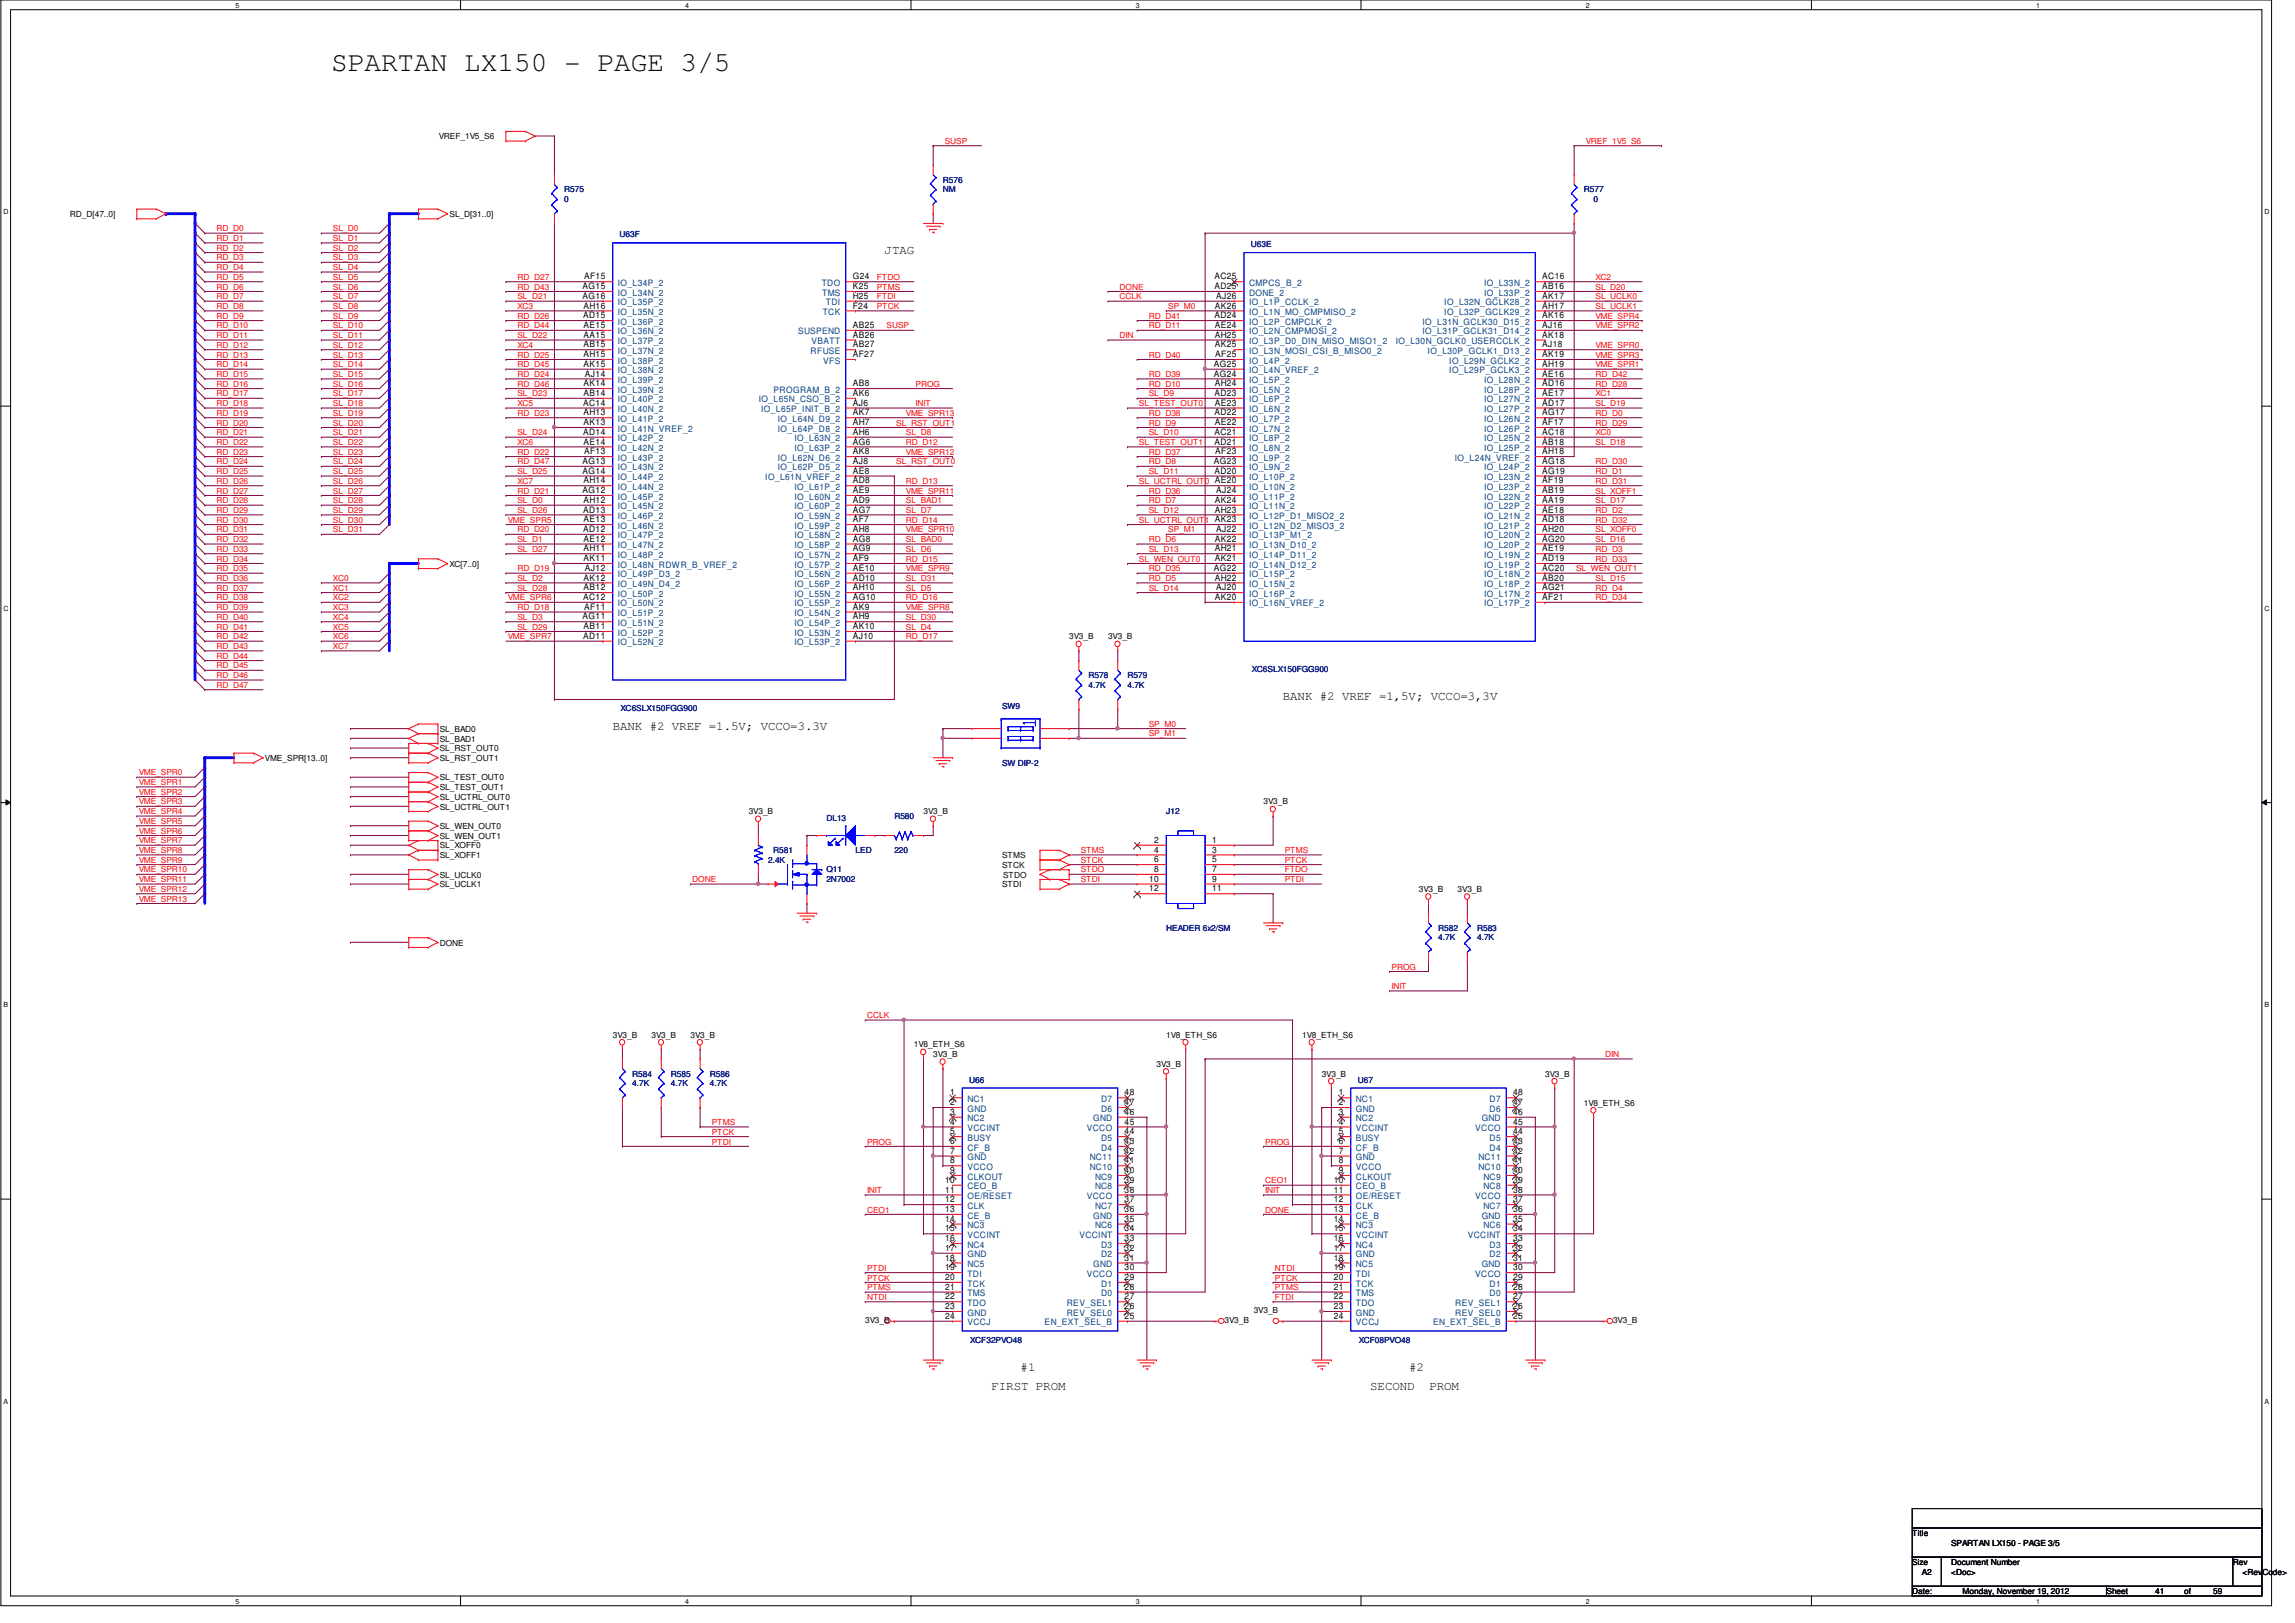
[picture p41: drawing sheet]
<svg xmlns="http://www.w3.org/2000/svg" width="420mm" height="297mm" viewBox="0 0 420 297" stroke-linecap="round" stroke-linejoin="round" font-family="sans-serif">
<defs><g id="words">
<text font-size="5.1" x="60.6" y="13">SPARTAN LX150 - PAGE 3/5</text>
<g font-size="2.3">
<text x="162" y="46.4">JTAG</text>
<text x="234.9" y="128.2">BANK #2 VREF =1,5V; VCCO=3,3V</text>
<text x="112.2" y="133.5">BANK #2 VREF =1.5V; VCCO=3.3V</text>
<text x="186.8" y="250.9">#1</text>
<text x="258" y="250.9">#2</text>
<text x="181.5" y="254.4">FIRST PROM</text>
<text x="250.9" y="254.4">SECOND</text>
<text x="261.7" y="254.4">PROM</text>
</g>
<g font-size="1.6">
<text x="106.7" y="52.9">AG15</text>
<text x="106.9" y="51.1">AF15</text>
<text x="156.1" y="52.9">K25</text>
<text x="156.1" y="51.1">G24</text>
<text x="222.3" y="51.1">AC25</text>
<text x="222.3" y="52.9">AD25</text>
<text x="282.4" y="52.9">AB16</text>
<text x="282.4" y="51.1">AC16</text>
<text x="106.7" y="54.7">AG16</text>
<text x="106.8" y="58.3">AD15</text>
<text x="106.8" y="56.5">AH16</text>
<text x="156.1" y="56.5">F24</text>
<text x="156.1" y="54.7">H25</text>
<text x="222.3" y="58.3">AD24</text>
<text x="222.4" y="56.5">AK26</text>
<text x="222.7" y="54.7">AJ26</text>
<text x="282.4" y="58.3">AK16</text>
<text x="282.4" y="54.7">AK17</text>
<text x="282.4" y="56.5">AH17</text>
<text x="106.8" y="61.8">AA15</text>
<text x="106.8" y="65.4">AH15</text>
<text x="106.8" y="60">AE15</text>
<text x="106.8" y="63.6">AB15</text>
<text x="156.1" y="63.6">AB27</text>
<text x="156.1" y="65.4">AF27</text>
<text x="156.1" y="61.8">AB26</text>
<text x="156.1" y="60">AB25</text>
<text x="222.4" y="61.8">AH25</text>
<text x="222.4" y="60">AE24</text>
<text x="222.4" y="63.6">AK25</text>
<text x="222.5" y="65.4">AF25</text>
<text x="282.4" y="65.4">AK19</text>
<text x="282.4" y="61.8">AK18</text>
<text x="282.4" y="63.6">AJ18</text>
<text x="282.4" y="60">AJ16</text>
<text x="106.8" y="67.1">AK15</text>
<text x="106.8" y="70.7">AK14</text>
<text x="107.1" y="68.9">AJ14</text>
<text x="156.1" y="70.7">AB8</text>
<text x="222.2" y="68.9">AG24</text>
<text x="222.2" y="67.1">AG25</text>
<text x="222.4" y="70.7">AH24</text>
<text x="282.4" y="68.9">AE16</text>
<text x="282.4" y="70.7">AD16</text>
<text x="282.4" y="67.1">AH19</text>
<text x="106.8" y="74.3">AC14</text>
<text x="106.8" y="72.5">AB14</text>
<text x="106.8" y="76">AH13</text>
<text x="106.8" y="77.8">AK13</text>
<text x="156.1" y="76">AK7</text>
<text x="156.1" y="77.8">AH7</text>
<text x="156.1" y="72.5">AK6</text>
<text x="156.1" y="74.3">AJ6</text>
<text x="222.3" y="72.5">AD23</text>
<text x="222.3" y="76">AD22</text>
<text x="222.4" y="74.3">AE23</text>
<text x="222.4" y="77.8">AE22</text>
<text x="282.4" y="76">AG17</text>
<text x="282.4" y="72.5">AE17</text>
<text x="282.4" y="77.8">AF17</text>
<text x="282.4" y="74.3">AD17</text>
<text x="106.8" y="79.6">AD14</text>
<text x="106.8" y="81.4">AE14</text>
<text x="106.9" y="83.1">AF13</text>
<text x="156.1" y="83.1">AK8</text>
<text x="156.1" y="79.6">AH6</text>
<text x="156.1" y="81.4">AG6</text>
<text x="222.3" y="79.6">AC21</text>
<text x="222.3" y="81.4">AD21</text>
<text x="222.5" y="83.1">AF23</text>
<text x="282.4" y="83.1">AH18</text>
<text x="282.4" y="79.6">AC18</text>
<text x="282.4" y="81.4">AB18</text>
<text x="106.7" y="86.7">AG14</text>
<text x="106.7" y="84.9">AG13</text>
<text x="106.8" y="88.5">AH14</text>
<text x="156.1" y="86.7">AE8</text>
<text x="156.1" y="88.5">AD8</text>
<text x="156.1" y="84.9">AJ8</text>
<text x="222.2" y="84.9">AG23</text>
<text x="222.3" y="86.7">AD20</text>
<text x="282.4" y="86.7">AG19</text>
<text x="282.4" y="88.5">AF19</text>
<text x="282.4" y="84.9">AG18</text>
<text x="106.7" y="90.3">AG12</text>
<text x="106.8" y="93.8">AD13</text>
<text x="106.8" y="92">AH12</text>
<text x="106.8" y="95.6">AE13</text>
<text x="156.1" y="93.8">AG7</text>
<text x="156.1" y="90.3">AE9</text>
<text x="156.1" y="95.6">AF7</text>
<text x="156.1" y="92">AD9</text>
<text x="222.4" y="93.8">AH23</text>
<text x="222.4" y="92">AK24</text>
<text x="222.7" y="90.3">AJ24</text>
<text x="282.4" y="93.8">AE18</text>
<text x="282.4" y="90.3">AB19</text>
<text x="282.4" y="95.6">AD18</text>
<text x="282.4" y="92">AA19</text>
<text x="106.8" y="97.4">AD12</text>
<text x="106.8" y="100.9">AH11</text>
<text x="106.8" y="99.1">AE12</text>
<text x="156.1" y="100.9">AG9</text>
<text x="156.1" y="97.4">AH8</text>
<text x="156.1" y="99.1">AG8</text>
<text x="222.4" y="100.9">AH21</text>
<text x="222.4" y="99.1">AK22</text>
<text x="222.7" y="97.4">AJ22</text>
<text x="282.4" y="100.9">AE19</text>
<text x="282.4" y="97.4">AH20</text>
<text x="282.4" y="99.1">AG20</text>
<text x="106.8" y="102.7">AK11</text>
<text x="106.8" y="106.3">AK12</text>
<text x="107.1" y="104.5">AJ12</text>
<text x="156.1" y="104.5">AE10</text>
<text x="156.1" y="106.3">AD10</text>
<text x="156.1" y="102.7">AF9</text>
<text x="222.2" y="104.5">AG22</text>
<text x="222.4" y="102.7">AK21</text>
<text x="222.4" y="106.3">AH22</text>
<text x="282.4" y="104.5">AC20</text>
<text x="282.4" y="106.3">AB20</text>
<text x="282.4" y="102.7">AD19</text>
<text x="106.7" y="113.4">AG11</text>
<text x="106.8" y="109.8">AC12</text>
<text x="106.8" y="108">AB12</text>
<text x="106.9" y="111.6">AF11</text>
<text x="156.1" y="108">AH10</text>
<text x="156.1" y="109.8">AG10</text>
<text x="156.1" y="111.6">AK9</text>
<text x="156.1" y="113.4">AH9</text>
<text x="222.4" y="109.8">AK20</text>
<text x="222.7" y="108">AJ20</text>
<text x="282.4" y="108">AG21</text>
<text x="282.4" y="109.8">AF21</text>
<text x="106.8" y="116.9">AD11</text>
<text x="106.8" y="115.1">AB11</text>
<text x="156.1" y="115.1">AK10</text>
<text x="156.1" y="116.9">AJ10</text>
<text x="211.3" y="154.3">2</text>
<text x="221.9" y="154.3">1</text>
<text x="210.4" y="161.4">10</text>
<text x="211.3" y="156">4</text>
<text x="211.3" y="157.8">6</text>
<text x="211.3" y="159.6">8</text>
<text x="221.9" y="156">3</text>
<text x="221.9" y="157.8">5</text>
<text x="221.9" y="159.6">7</text>
<text x="221.9" y="161.4">9</text>
<text x="210.4" y="163.2">12</text>
<text x="221.9" y="163.2">11</text>
<text x="174" y="200.5">1</text>
<text x="174" y="202.3">2</text>
<text x="205.9" y="202.3">47</text>
<text x="205.9" y="200.5">48</text>
<text x="245.1" y="200.5">1</text>
<text x="245.1" y="202.3">2</text>
<text x="277" y="202.3">47</text>
<text x="277" y="200.5">48</text>
<text x="174" y="204">3</text>
<text x="174" y="205.8">4</text>
<text x="174" y="207.6">5</text>
<text x="174" y="209.4">6</text>
<text x="205.9" y="209.4">43</text>
<text x="205.9" y="207.6">44</text>
<text x="205.9" y="205.8">45</text>
<text x="205.9" y="204">46</text>
<text x="245.1" y="204">3</text>
<text x="245.1" y="205.8">4</text>
<text x="245.1" y="207.6">5</text>
<text x="245.1" y="209.4">6</text>
<text x="277" y="209.4">43</text>
<text x="277" y="207.6">44</text>
<text x="277" y="205.8">45</text>
<text x="277" y="204">46</text>
<text x="174" y="211.2">7</text>
<text x="174" y="212.9">8</text>
<text x="174" y="214.7">9</text>
<text x="205.9" y="214.7">40</text>
<text x="205.9" y="212.9">41</text>
<text x="205.9" y="211.2">42</text>
<text x="245.1" y="211.2">7</text>
<text x="245.1" y="212.9">8</text>
<text x="245.1" y="214.7">9</text>
<text x="277" y="214.7">40</text>
<text x="277" y="212.9">41</text>
<text x="277" y="211.2">42</text>
<text x="173" y="216.5">10</text>
<text x="173" y="218.3">11</text>
<text x="173" y="220">12</text>
<text x="173" y="221.8">13</text>
<text x="205.9" y="221.8">36</text>
<text x="205.9" y="220">37</text>
<text x="205.9" y="218.3">38</text>
<text x="205.9" y="216.5">39</text>
<text x="244.2" y="216.5">10</text>
<text x="244.2" y="218.3">11</text>
<text x="244.2" y="220">12</text>
<text x="244.2" y="221.8">13</text>
<text x="277" y="221.8">36</text>
<text x="277" y="220">37</text>
<text x="277" y="218.3">38</text>
<text x="277" y="216.5">39</text>
<text x="173" y="223.6">14</text>
<text x="173" y="225.4">15</text>
<text x="173" y="227.2">16</text>
<text x="205.9" y="227.2">33</text>
<text x="205.9" y="225.4">34</text>
<text x="205.9" y="223.6">35</text>
<text x="244.2" y="223.6">14</text>
<text x="244.2" y="225.4">15</text>
<text x="244.2" y="227.2">16</text>
<text x="277" y="227.2">33</text>
<text x="277" y="225.4">34</text>
<text x="277" y="223.6">35</text>
<text x="173" y="228.9">17</text>
<text x="173" y="230.7">18</text>
<text x="173" y="232.5">19</text>
<text x="205.9" y="232.5">30</text>
<text x="205.9" y="230.7">31</text>
<text x="205.9" y="228.9">32</text>
<text x="244.2" y="228.9">17</text>
<text x="244.2" y="230.7">18</text>
<text x="244.2" y="232.5">19</text>
<text x="277" y="232.5">30</text>
<text x="277" y="230.7">31</text>
<text x="277" y="228.9">32</text>
<text x="173" y="234.3">20</text>
<text x="173" y="236.1">21</text>
<text x="173" y="237.8">22</text>
<text x="173" y="239.6">23</text>
<text x="205.9" y="239.6">26</text>
<text x="205.9" y="237.8">27</text>
<text x="205.9" y="236.1">28</text>
<text x="205.9" y="234.3">29</text>
<text x="244.2" y="234.3">20</text>
<text x="244.2" y="236.1">21</text>
<text x="244.2" y="237.8">22</text>
<text x="244.2" y="239.6">23</text>
<text x="277" y="239.6">26</text>
<text x="277" y="237.8">27</text>
<text x="277" y="236.1">28</text>
<text x="277" y="234.3">29</text>
<text x="173" y="241.4">24</text>
<text x="205.9" y="241.4">25</text>
<text x="244.2" y="241.4">24</text>
<text x="277" y="241.4">25</text>
</g>
<g font-size="1.6" fill="#004080">
<text x="113.1" y="52.3">IO_L34P_2</text>
<text x="150.4" y="52.3">TDO</text>
<text x="228.7" y="52.3">CMPCS_B_2</text>
<text x="271.7" y="52.3">IO_L33N_2</text>
<text x="113.1" y="55.9">IO_L35P_2</text>
<text x="113.1" y="59.4">IO_L36P_2</text>
<text x="113.1" y="54.1">IO_L34N_2</text>
<text x="113.1" y="57.7">IO_L35N_2</text>
<text x="150.5" y="54.1">TMS</text>
<text x="150.6" y="57.7">TCK</text>
<text x="151.2" y="55.9">TDI</text>
<text x="228.7" y="55.9">IO_L1P_CCLK_2</text>
<text x="228.7" y="59.4">IO_L2P_CMPCLK_2</text>
<text x="228.7" y="57.7">IO_L1N_MO_CMPMISO_2</text>
<text x="228.7" y="54.1">DONE_2</text>
<text x="260.4" y="59.4">IO_L31N_GCLK30_D15_2</text>
<text x="264.4" y="55.9">IO_L32N_GCLK28_2</text>
<text x="264.4" y="57.7">IO_L32P_GCLK29_2</text>
<text x="271.7" y="54.1">IO_L33P_2</text>
<text x="113.1" y="63">IO_L37P_2</text>
<text x="113.1" y="61.2">IO_L36N_2</text>
<text x="113.1" y="64.8">IO_L37N_2</text>
<text x="146.1" y="61.2">SUSPEND</text>
<text x="148.4" y="64.8">RFUSE</text>
<text x="148.6" y="63">VBATT</text>
<text x="228.7" y="63">IO_L3P_D0_DIN_MISO_MISO1_2</text>
<text x="228.7" y="61.2">IO_L2N_CMPMOSI_2</text>
<text x="228.7" y="64.8">IO_L3N_MOSI_CSI_B_MISO0_2</text>
<text x="255.5" y="63">IO_L30N_GCLK0_USERCCLK_2</text>
<text x="260.4" y="61.2">IO_L31P_GCLK31_D14_2</text>
<text x="261.4" y="64.8">IO_L30P_GCLK1_D13_2</text>
<text x="113.1" y="66.5">IO_L38P_2</text>
<text x="113.1" y="70.1">IO_L39P_2</text>
<text x="113.1" y="68.3">IO_L38N_2</text>
<text x="113.1" y="71.9">IO_L39N_2</text>
<text x="141.6" y="71.9">PROGRAM_B_2</text>
<text x="150.7" y="66.5">VFS</text>
<text x="228.7" y="66.5">IO_L4P_2</text>
<text x="228.7" y="70.1">IO_L5P_2</text>
<text x="228.7" y="68.3">IO_L4N_VREF_2</text>
<text x="228.7" y="71.9">IO_L5N_2</text>
<text x="265.3" y="66.5">IO_L29N_GCLK2_2</text>
<text x="265.3" y="68.3">IO_L29P_GCLK3_2</text>
<text x="271.7" y="70.1">IO_L28N_2</text>
<text x="271.7" y="71.9">IO_L28P_2</text>
<text x="113.1" y="73.7">IO_L40P_2</text>
<text x="113.1" y="77.2">IO_L41P_2</text>
<text x="113.1" y="75.4">IO_L40N_2</text>
<text x="138.9" y="73.7">IO_L65N_CSO_B_2</text>
<text x="139.4" y="75.4">IO_L65P_INIT_B_2</text>
<text x="142.4" y="77.2">IO_L64N_D9_2</text>
<text x="228.7" y="73.7">IO_L6P_2</text>
<text x="228.7" y="77.2">IO_L7P_2</text>
<text x="228.7" y="75.4">IO_L6N_2</text>
<text x="271.7" y="77.2">IO_L26N_2</text>
<text x="271.7" y="73.7">IO_L27N_2</text>
<text x="271.7" y="75.4">IO_L27P_2</text>
<text x="113.1" y="80.8">IO_L42P_2</text>
<text x="113.1" y="79">IO_L41N_VREF_2</text>
<text x="113.1" y="82.6">IO_L42N_2</text>
<text x="142.4" y="79">IO_L64P_D8_2</text>
<text x="145.4" y="80.8">IO_L63N_2</text>
<text x="145.4" y="82.6">IO_L63P_2</text>
<text x="228.7" y="80.8">IO_L8P_2</text>
<text x="228.7" y="79">IO_L7N_2</text>
<text x="228.7" y="82.6">IO_L8N_2</text>
<text x="271.7" y="80.8">IO_L25N_2</text>
<text x="271.7" y="82.6">IO_L25P_2</text>
<text x="271.7" y="79">IO_L26P_2</text>
<text x="113.1" y="84.3">IO_L43P_2</text>
<text x="113.1" y="87.9">IO_L44P_2</text>
<text x="113.1" y="86.1">IO_L43N_2</text>
<text x="113.1" y="89.7">IO_L44N_2</text>
<text x="140.1" y="87.9">IO_L61N_VREF_2</text>
<text x="142.4" y="84.3">IO_L62N_D6_2</text>
<text x="142.4" y="86.1">IO_L62P_D5_2</text>
<text x="145.4" y="89.7">IO_L61P_2</text>
<text x="228.7" y="84.3">IO_L9P_2</text>
<text x="228.7" y="87.9">IO_L10P_2</text>
<text x="228.7" y="86.1">IO_L9N_2</text>
<text x="228.7" y="89.7">IO_L10N_2</text>
<text x="266.4" y="84.3">IO_L24N_VREF_2</text>
<text x="271.7" y="87.9">IO_L23N_2</text>
<text x="271.7" y="89.7">IO_L23P_2</text>
<text x="271.7" y="86.1">IO_L24P_2</text>
<text x="113.1" y="91.4">IO_L45P_2</text>
<text x="113.1" y="95">IO_L46P_2</text>
<text x="113.1" y="93.2">IO_L45N_2</text>
<text x="145.4" y="95">IO_L59N_2</text>
<text x="145.4" y="91.4">IO_L60N_2</text>
<text x="145.4" y="93.2">IO_L60P_2</text>
<text x="228.7" y="91.4">IO_L11P_2</text>
<text x="228.7" y="95">IO_L12P_D1_MISO2_2</text>
<text x="228.7" y="93.2">IO_L11N_2</text>
<text x="271.7" y="95">IO_L21N_2</text>
<text x="271.7" y="91.4">IO_L22N_2</text>
<text x="271.7" y="93.2">IO_L22P_2</text>
<text x="113.1" y="98.6">IO_L47P_2</text>
<text x="113.1" y="96.8">IO_L46N_2</text>
<text x="113.1" y="100.3">IO_L47N_2</text>
<text x="145.4" y="98.6">IO_L58N_2</text>
<text x="145.4" y="100.3">IO_L58P_2</text>
<text x="145.4" y="96.8">IO_L59P_2</text>
<text x="228.7" y="98.6">IO_L13P_M1_2</text>
<text x="228.7" y="96.8">IO_L12N_D2_MISO3_2</text>
<text x="228.7" y="100.3">IO_L13N_D10_2</text>
<text x="271.7" y="98.6">IO_L20N_2</text>
<text x="271.7" y="100.3">IO_L20P_2</text>
<text x="271.7" y="96.8">IO_L21P_2</text>
<text x="113.1" y="102.1">IO_L48P_2</text>
<text x="113.1" y="105.7">IO_L49P_D3_2</text>
<text x="113.1" y="103.9">IO_L48N_RDWR_B_VREF_2</text>
<text x="113.1" y="107.4">IO_L49N_D4_2</text>
<text x="145.4" y="105.7">IO_L56N_2</text>
<text x="145.4" y="102.1">IO_L57N_2</text>
<text x="145.4" y="107.4">IO_L56P_2</text>
<text x="145.4" y="103.9">IO_L57P_2</text>
<text x="228.7" y="102.1">IO_L14P_D11_2</text>
<text x="228.7" y="105.7">IO_L15P_2</text>
<text x="228.7" y="103.9">IO_L14N_D12_2</text>
<text x="228.7" y="107.4">IO_L15N_2</text>
<text x="271.7" y="105.7">IO_L18N_2</text>
<text x="271.7" y="102.1">IO_L19N_2</text>
<text x="271.7" y="107.4">IO_L18P_2</text>
<text x="271.7" y="103.9">IO_L19P_2</text>
<text x="113.1" y="109.2">IO_L50P_2</text>
<text x="113.1" y="111">IO_L50N_2</text>
<text x="113.1" y="112.8">IO_L51P_2</text>
<text x="145.4" y="109.2">IO_L55N_2</text>
<text x="145.4" y="111">IO_L55P_2</text>
<text x="145.4" y="112.8">IO_L54N_2</text>
<text x="228.7" y="109.2">IO_L16P_2</text>
<text x="228.7" y="111">IO_L16N_VREF_2</text>
<text x="271.7" y="109.2">IO_L17N_2</text>
<text x="271.7" y="111">IO_L17P_2</text>
<text x="113.1" y="114.6">IO_L51N_2</text>
<text x="113.1" y="116.3">IO_L52P_2</text>
<text x="113.1" y="118.1">IO_L52N_2</text>
<text x="145.4" y="114.6">IO_L54P_2</text>
<text x="145.4" y="116.3">IO_L53N_2</text>
<text x="145.4" y="118.1">IO_L53P_2</text>
<text x="177.1" y="201.7">NC1</text>
<text x="177.1" y="203.5">GND</text>
<text x="201.6" y="203.5">D6</text>
<text x="201.6" y="201.7">D7</text>
<text x="248.2" y="201.7">NC1</text>
<text x="248.2" y="203.5">GND</text>
<text x="272.7" y="203.5">D6</text>
<text x="272.7" y="201.7">D7</text>
<text x="177.1" y="205.2">NC2</text>
<text x="177.1" y="207">VCCINT</text>
<text x="177.1" y="208.8">BUSY</text>
<text x="199" y="207">VCCO</text>
<text x="200.1" y="205.2">GND</text>
<text x="201.6" y="208.8">D5</text>
<text x="248.2" y="205.2">NC2</text>
<text x="248.2" y="207">VCCINT</text>
<text x="248.2" y="208.8">BUSY</text>
<text x="270.1" y="207">VCCO</text>
<text x="271.3" y="205.2">GND</text>
<text x="272.7" y="208.8">D5</text>
<text x="177.1" y="210.6">CF_B</text>
<text x="177.1" y="212.3">GND</text>
<text x="177.1" y="214.1">VCCO</text>
<text x="177.1" y="215.9">CLKOUT</text>
<text x="199.5" y="214.1">NC10</text>
<text x="199.5" y="212.3">NC11</text>
<text x="200.5" y="215.9">NC9</text>
<text x="201.6" y="210.6">D4</text>
<text x="248.2" y="210.6">CF_B</text>
<text x="248.2" y="212.3">GND</text>
<text x="248.2" y="214.1">VCCO</text>
<text x="248.2" y="215.9">CLKOUT</text>
<text x="270.7" y="214.1">NC10</text>
<text x="270.7" y="212.3">NC11</text>
<text x="271.6" y="215.9">NC9</text>
<text x="272.7" y="210.6">D4</text>
<text x="177.1" y="217.7">CEO_B</text>
<text x="177.1" y="219.5">OE/RESET</text>
<text x="177.1" y="221.2">CLK</text>
<text x="199" y="219.5">VCCO</text>
<text x="200.5" y="221.2">NC7</text>
<text x="200.5" y="217.7">NC8</text>
<text x="248.2" y="217.7">CEO_B</text>
<text x="248.2" y="219.5">OE/RESET</text>
<text x="248.2" y="221.2">CLK</text>
<text x="270.1" y="219.5">VCCO</text>
<text x="271.6" y="221.2">NC7</text>
<text x="271.6" y="217.7">NC8</text>
<text x="177.1" y="223">CE_B</text>
<text x="177.1" y="224.8">NC3</text>
<text x="177.1" y="226.6">VCCINT</text>
<text x="197.6" y="226.6">VCCINT</text>
<text x="200.1" y="223">GND</text>
<text x="200.5" y="224.8">NC6</text>
<text x="248.2" y="223">CE_B</text>
<text x="248.2" y="224.8">NC3</text>
<text x="248.2" y="226.6">VCCINT</text>
<text x="268.7" y="226.6">VCCINT</text>
<text x="271.3" y="223">GND</text>
<text x="271.6" y="224.8">NC6</text>
<text x="177.1" y="228.3">NC4</text>
<text x="177.1" y="230.1">GND</text>
<text x="177.1" y="231.9">NC5</text>
<text x="177.1" y="233.7">TDI</text>
<text x="199" y="233.7">VCCO</text>
<text x="200.1" y="231.9">GND</text>
<text x="201.6" y="230.1">D2</text>
<text x="201.6" y="228.3">D3</text>
<text x="248.2" y="228.3">NC4</text>
<text x="248.2" y="230.1">GND</text>
<text x="248.2" y="231.9">NC5</text>
<text x="248.2" y="233.7">TDI</text>
<text x="270.1" y="233.7">VCCO</text>
<text x="271.3" y="231.9">GND</text>
<text x="272.7" y="230.1">D2</text>
<text x="272.7" y="228.3">D3</text>
<text x="177.1" y="235.5">TCK</text>
<text x="177.1" y="237.2">TMS</text>
<text x="177.1" y="239">TDO</text>
<text x="195.3" y="239">REV_SEL1</text>
<text x="201.6" y="237.2">D0</text>
<text x="201.6" y="235.5">D1</text>
<text x="248.2" y="235.5">TCK</text>
<text x="248.2" y="237.2">TMS</text>
<text x="248.2" y="239">TDO</text>
<text x="266.4" y="239">REV_SEL1</text>
<text x="272.7" y="237.2">D0</text>
<text x="272.7" y="235.5">D1</text>
<text x="177.1" y="240.8">GND</text>
<text x="177.1" y="242.6">VCCJ</text>
<text x="191.3" y="242.6">EN_EXT_SEL_B</text>
<text x="195.3" y="240.8">REV_SEL0</text>
<text x="248.2" y="240.8">GND</text>
<text x="248.2" y="242.6">VCCJ</text>
<text x="262.4" y="242.6">EN_EXT_SEL_B</text>
<text x="266.4" y="240.8">REV_SEL0</text>
</g>
<g font-size="1.5">
<text x="80.3" y="25.5">VREF_1V5_S6</text>
<text x="12.8" y="39.7">RD_D[47..0]</text>
<text x="82.3" y="39.7">SL_D[31..0]</text>
<text x="82.3" y="103.7">XC[7..0]</text>
<text x="195.7" y="117">3V3_B</text>
<text x="202.9" y="117">3V3_B</text>
<text x="80.5" y="133.9">SL_BAD0</text>
<text x="80.5" y="135.7">SL_BAD1</text>
<text x="80.5" y="137.5">SL_RST_OUT0</text>
<text x="48.5" y="139.3">VME_SPR[13..0]</text>
<text x="80.5" y="139.3">SL_RST_OUT1</text>
<text x="80.5" y="142.8">SL_TEST_OUT0</text>
<text x="80.5" y="144.6">SL_TEST_OUT1</text>
<text x="80.5" y="146.4">SL_UCTRL_OUT0</text>
<text x="80.5" y="148.2">SL_UCTRL_OUT1</text>
<text x="137.1" y="149">3V3_B</text>
<text x="169.1" y="149">3V3_B</text>
<text x="231.3" y="147.2">3V3_B</text>
<text x="80.5" y="151.7">SL_WEN_OUT0</text>
<text x="80.5" y="153.5">SL_WEN_OUT1</text>
<text x="80.5" y="155.3">SL_XOFF0</text>
<text x="80.5" y="157.1">SL_XOFF1</text>
<text x="80.5" y="160.6">SL_UCLK0</text>
<text x="183.5" y="157.1">STMS</text>
<text x="183.5" y="158.8">STCK</text>
<text x="183.6" y="160.6">STDO</text>
<text x="80.5" y="162.4">SL_UCLK1</text>
<text x="183.5" y="162.4">STDI</text>
<text x="259.7" y="163.2">3V3_B</text>
<text x="266.9" y="163.2">3V3_B</text>
<text x="80.5" y="173.1">DONE</text>
<text x="112.2" y="189.9">3V3_B</text>
<text x="119.3" y="189.9">3V3_B</text>
<text x="126.4" y="189.9">3V3_B</text>
<text x="167.3" y="191.7">1V8_ETH_S6</text>
<text x="213.5" y="189.9">1V8_ETH_S6</text>
<text x="238.4" y="189.9">1V8_ETH_S6</text>
<text x="170.8" y="193.5">3V3_B</text>
<text x="211.7" y="195.2">3V3_B</text>
<text x="242" y="197">3V3_B</text>
<text x="282.9" y="197">3V3_B</text>
<text x="290" y="202.4">1V8_ETH_S6</text>
<text x="158.4" y="242.1">3V3_B</text>
<text x="224.2" y="242.1">3V3_B</text>
<text x="229.5" y="240.4">3V3_B</text>
<text x="295.3" y="242.1">3V3_B</text>
<text x="350.1" y="281.1">Title</text>
<text x="350.1" y="286.4">Size</text>
<text x="357.2" y="286.4">Document Number</text>
<text x="357.2" y="282.9">SPARTAN LX150 - PAGE 3/5</text>
<text x="408.8" y="286.4">Rev</text>
<text x="350.1" y="291.8">Date:</text>
<text x="351.9" y="288.2">A2</text>
<text x="357.2" y="288.2">&lt;Doc&gt;</text>
<text x="359.3" y="291.8">Monday, November 19, 2012</text>
<text x="385.6" y="291.8">Sheet</text>
<text x="394.5" y="291.8">41</text>
<text x="399.9" y="291.8">of</text>
<text x="405.2" y="291.8">59</text>
<text x="410.5" y="288.2">&lt;RevCode&gt;</text>
</g>
<g font-size="1.5" fill="#f00">
<text x="173" y="26.3">SUSP</text>
<text x="290.3" y="26.3">VREF_1V5_S6</text>
<text x="39.6" y="42.3">RD_D0</text>
<text x="39.6" y="44.1">RD_D1</text>
<text x="39.6" y="45.9">RD_D2</text>
<text x="39.6" y="47.7">RD_D3</text>
<text x="60.9" y="42.3">SL_D0</text>
<text x="60.9" y="44.1">SL_D1</text>
<text x="60.9" y="45.9">SL_D2</text>
<text x="60.9" y="47.7">SL_D3</text>
<text x="39.6" y="49.4">RD_D4</text>
<text x="39.6" y="51.2">RD_D5</text>
<text x="39.6" y="53">RD_D6</text>
<text x="60.9" y="49.4">SL_D4</text>
<text x="60.9" y="51.2">SL_D5</text>
<text x="60.9" y="53">SL_D6</text>
<text x="94.7" y="51.2">RD_D27</text>
<text x="94.7" y="53">RD_D43</text>
<text x="160.5" y="51.2">FTDO</text>
<text x="160.5" y="53">PTMS</text>
<text x="205" y="53">DONE</text>
<text x="292.1" y="51.2">XC2</text>
<text x="292.1" y="53">SL_D20</text>
<text x="39.6" y="54.8">RD_D7</text>
<text x="39.6" y="56.6">RD_D8</text>
<text x="39.6" y="58.3">RD_D9</text>
<text x="60.9" y="54.8">SL_D7</text>
<text x="60.9" y="56.6">SL_D8</text>
<text x="60.9" y="58.3">SL_D9</text>
<text x="94.7" y="54.8">SL_D21</text>
<text x="94.7" y="56.6">XC3</text>
<text x="94.7" y="58.3">RD_D26</text>
<text x="160.5" y="54.8">FTDI</text>
<text x="160.5" y="56.6">PTCK</text>
<text x="205" y="54.8">CCLK</text>
<text x="210.3" y="58.3">RD_D41</text>
<text x="213.9" y="56.6">SP_M0</text>
<text x="292.1" y="54.8">SL_UCLK0</text>
<text x="292.1" y="56.6">SL_UCLK1</text>
<text x="292.1" y="58.3">VME_SPR4</text>
<text x="39.6" y="60.1">RD_D10</text>
<text x="39.6" y="61.9">RD_D11</text>
<text x="39.6" y="63.7">RD_D12</text>
<text x="39.6" y="65.4">RD_D13</text>
<text x="60.9" y="60.1">SL_D10</text>
<text x="60.9" y="61.9">SL_D11</text>
<text x="60.9" y="63.7">SL_D12</text>
<text x="60.9" y="65.4">SL_D13</text>
<text x="94.7" y="60.1">RD_D44</text>
<text x="94.7" y="61.9">SL_D22</text>
<text x="94.7" y="63.7">XC4</text>
<text x="94.7" y="65.4">RD_D25</text>
<text x="162.3" y="60.1">SUSP</text>
<text x="205" y="61.9">DIN</text>
<text x="210.3" y="60.1">RD_D11</text>
<text x="210.3" y="65.4">RD_D40</text>
<text x="292.1" y="63.7">VME_SPR0</text>
<text x="292.1" y="60.1">VME_SPR2</text>
<text x="292.1" y="65.4">VME_SPR3</text>
<text x="39.6" y="67.2">RD_D14</text>
<text x="39.6" y="69">RD_D15</text>
<text x="39.6" y="70.8">RD_D16</text>
<text x="60.9" y="67.2">SL_D14</text>
<text x="60.9" y="69">SL_D15</text>
<text x="60.9" y="70.8">SL_D16</text>
<text x="94.7" y="67.2">RD_D45</text>
<text x="94.7" y="69">RD_D24</text>
<text x="94.7" y="70.8">RD_D46</text>
<text x="167.6" y="70.8">PROG</text>
<text x="210.3" y="69">RD_D39</text>
<text x="210.3" y="70.8">RD_D10</text>
<text x="292.1" y="69">RD_D42</text>
<text x="292.1" y="70.8">RD_D28</text>
<text x="292.1" y="67.2">VME_SPR1</text>
<text x="39.6" y="72.6">RD_D17</text>
<text x="39.6" y="74.3">RD_D18</text>
<text x="39.6" y="76.1">RD_D19</text>
<text x="39.6" y="77.9">RD_D20</text>
<text x="60.9" y="72.6">SL_D17</text>
<text x="60.9" y="74.3">SL_D18</text>
<text x="60.9" y="76.1">SL_D19</text>
<text x="60.9" y="77.9">SL_D20</text>
<text x="94.7" y="72.6">SL_D23</text>
<text x="94.7" y="74.3">XC5</text>
<text x="94.7" y="76.1">RD_D23</text>
<text x="164.1" y="77.9">SL_RST_OUT1</text>
<text x="165.9" y="76.1">VME_SPR13</text>
<text x="167.6" y="74.3">INIT</text>
<text x="208.5" y="74.3">SL_TEST_OUT0</text>
<text x="210.3" y="72.6">SL_D9</text>
<text x="210.3" y="76.1">RD_D38</text>
<text x="210.3" y="77.9">RD_D9</text>
<text x="292.1" y="76.1">RD_D0</text>
<text x="292.1" y="72.6">XC1</text>
<text x="292.1" y="74.3">SL_D19</text>
<text x="292.1" y="77.9">RD_D29</text>
<text x="39.6" y="79.7">RD_D21</text>
<text x="39.6" y="81.4">RD_D22</text>
<text x="39.6" y="83.2">RD_D23</text>
<text x="60.9" y="79.7">SL_D21</text>
<text x="60.9" y="81.4">SL_D22</text>
<text x="60.9" y="83.2">SL_D23</text>
<text x="94.7" y="79.7">SL_D24</text>
<text x="94.7" y="81.4">XC6</text>
<text x="94.7" y="83.2">RD_D22</text>
<text x="165.9" y="79.7">SL_D8</text>
<text x="165.9" y="81.4">RD_D12</text>
<text x="165.9" y="83.2">VME_SPR12</text>
<text x="208.5" y="81.4">SL_TEST_OUT1</text>
<text x="210.3" y="79.7">SL_D10</text>
<text x="210.3" y="83.2">RD_D37</text>
<text x="292.1" y="79.7">XC0</text>
<text x="292.1" y="81.4">SL_D18</text>
<text x="39.6" y="85">RD_D24</text>
<text x="39.6" y="86.8">RD_D25</text>
<text x="39.6" y="88.6">RD_D26</text>
<text x="60.9" y="85">SL_D24</text>
<text x="60.9" y="86.8">SL_D25</text>
<text x="60.9" y="88.6">SL_D26</text>
<text x="94.7" y="85">RD_D47</text>
<text x="94.7" y="86.8">SL_D25</text>
<text x="94.7" y="88.6">XC7</text>
<text x="164.1" y="85">SL_RST_OUT0</text>
<text x="165.9" y="88.6">RD_D13</text>
<text x="208.5" y="88.6">SL_UCTRL_OUT0 AE20</text>
<text x="210.3" y="85">RD_D8</text>
<text x="210.3" y="86.8">SL_D11</text>
<text x="292.1" y="86.8">RD_D1</text>
<text x="292.1" y="85">RD_D30</text>
<text x="292.1" y="88.6">RD_D31</text>
<text x="39.6" y="90.3">RD_D27</text>
<text x="39.6" y="92.1">RD_D28</text>
<text x="39.6" y="93.9">RD_D29</text>
<text x="39.6" y="95.7">RD_D30</text>
<text x="60.9" y="90.3">SL_D27</text>
<text x="60.9" y="92.1">SL_D28</text>
<text x="60.9" y="93.9">SL_D29</text>
<text x="60.9" y="95.7">SL_D30</text>
<text x="93" y="95.7">VME_SPR5</text>
<text x="94.7" y="90.3">RD_D21</text>
<text x="94.7" y="92.1">SL_D0</text>
<text x="94.7" y="93.9">SL_D26</text>
<text x="165.9" y="92.1">SL_BAD1</text>
<text x="165.9" y="93.9">SL_D7</text>
<text x="165.9" y="95.7">RD_D14</text>
<text x="165.9" y="90.3">VME_SPR11</text>
<text x="208.5" y="95.7">SL_UCTRL_OUT1 AK23</text>
<text x="210.3" y="90.3">RD_D36</text>
<text x="210.3" y="92.1">RD_D7</text>
<text x="210.3" y="93.9">SL_D12</text>
<text x="292.1" y="90.3">SL_XOFF1</text>
<text x="292.1" y="92.1">SL_D17</text>
<text x="292.1" y="93.9">RD_D2</text>
<text x="292.1" y="95.7">RD_D32</text>
<text x="39.6" y="97.5">RD_D31</text>
<text x="39.6" y="99.2">RD_D32</text>
<text x="39.6" y="101">RD_D33</text>
<text x="60.9" y="97.5">SL_D31</text>
<text x="94.7" y="97.5">RD_D20</text>
<text x="94.7" y="99.2">SL_D1</text>
<text x="94.7" y="101">SL_D27</text>
<text x="165.9" y="99.2">SL_BAD0</text>
<text x="165.9" y="101">SL_D6</text>
<text x="165.9" y="97.5">VME_SPR10</text>
<text x="210.3" y="99.2">RD_D6</text>
<text x="210.3" y="101">SL_D13</text>
<text x="213.9" y="97.5">SP_M1</text>
<text x="292.1" y="97.5">SL_XOFF0</text>
<text x="292.1" y="99.2">SL_D16</text>
<text x="292.1" y="101">RD_D3</text>
<text x="39.6" y="102.8">RD_D34</text>
<text x="39.6" y="104.6">RD_D35</text>
<text x="39.6" y="106.3">RD_D36</text>
<text x="60.9" y="106.3">XC0</text>
<text x="94.7" y="104.6">RD_D19</text>
<text x="94.7" y="106.3">SL_D2</text>
<text x="165.9" y="106.3">SL_D31</text>
<text x="165.9" y="102.8">RD_D15</text>
<text x="165.9" y="104.6">VME_SPR9</text>
<text x="208.5" y="102.8">SL_WEN_OUT0</text>
<text x="210.3" y="104.6">RD_D35</text>
<text x="210.3" y="106.3">RD_D5</text>
<text x="288.5" y="104.6">SL_WEN_OUT1</text>
<text x="292.1" y="102.8">RD_D33</text>
<text x="292.1" y="106.3">SL_D15</text>
<text x="39.6" y="108.1">RD_D37</text>
<text x="39.6" y="109.9">RD_D38</text>
<text x="39.6" y="111.7">RD_D39</text>
<text x="39.6" y="113.5">RD_D40</text>
<text x="60.9" y="108.1">XC1</text>
<text x="60.9" y="109.9">XC2</text>
<text x="60.9" y="111.7">XC3</text>
<text x="60.9" y="113.5">XC4</text>
<text x="93" y="109.9">VME_SPR6</text>
<text x="94.7" y="108.1">SL_D28</text>
<text x="94.7" y="111.7">RD_D18</text>
<text x="94.7" y="113.5">SL_D3</text>
<text x="165.9" y="108.1">SL_D5</text>
<text x="165.9" y="109.9">RD_D16</text>
<text x="165.9" y="113.5">SL_D30</text>
<text x="165.9" y="111.7">VME_SPR8</text>
<text x="210.3" y="108.1">SL_D14</text>
<text x="292.1" y="108.1">RD_D4</text>
<text x="292.1" y="109.9">RD_D34</text>
<text x="39.6" y="115.2">RD_D41</text>
<text x="39.6" y="117">RD_D42</text>
<text x="39.6" y="118.8">RD_D43</text>
<text x="60.9" y="115.2">XC5</text>
<text x="60.9" y="117">XC6</text>
<text x="60.9" y="118.8">XC7</text>
<text x="93" y="117">VME_SPR7</text>
<text x="94.7" y="115.2">SL_D29</text>
<text x="165.9" y="115.2">SL_D4</text>
<text x="165.9" y="117">RD_D17</text>
<text x="39.6" y="120.6">RD_D44</text>
<text x="39.6" y="122.3">RD_D45</text>
<text x="39.6" y="124.1">RD_D46</text>
<text x="39.6" y="125.9">RD_D47</text>
<text x="210.3" y="134.8">SP_M1</text>
<text x="210.3" y="133">SP_M0</text>
<text x="25.4" y="141.9">VME_SPR0</text>
<text x="25.4" y="143.7">VME_SPR1</text>
<text x="25.4" y="145.5">VME_SPR2</text>
<text x="25.4" y="147.2">VME_SPR3</text>
<text x="25.4" y="149">VME_SPR4</text>
<text x="25.4" y="150.8">VME_SPR5</text>
<text x="25.4" y="152.6">VME_SPR6</text>
<text x="25.4" y="154.3">VME_SPR7</text>
<text x="25.4" y="156.1">VME_SPR8</text>
<text x="25.4" y="157.9">VME_SPR9</text>
<text x="25.4" y="159.7">VME_SPR10</text>
<text x="25.4" y="161.5">VME_SPR11</text>
<text x="126.7" y="161.5">DONE</text>
<text x="197.9" y="156.1">STMS</text>
<text x="197.9" y="157.9">STCK</text>
<text x="197.9" y="159.7">STDO</text>
<text x="197.9" y="161.5">STDI</text>
<text x="235.2" y="156.1">PTMS</text>
<text x="235.2" y="157.9">PTCK</text>
<text x="235.2" y="159.7">FTDO</text>
<text x="235.2" y="161.5">PTDI</text>
<text x="25.4" y="163.2">VME_SPR12</text>
<text x="25.4" y="165">VME_SPR13</text>
<text x="254.8" y="177.5">PROG</text>
<text x="254.8" y="181">INIT</text>
<text x="158.7" y="186.4">CCLK</text>
<text x="293.9" y="193.5">DIN</text>
<text x="130.3" y="205.9">PTMS</text>
<text x="130.3" y="207.7">PTCK</text>
<text x="130.3" y="209.5">PTDI</text>
<text x="158.7" y="209.5">PROG</text>
<text x="231.6" y="209.5">PROG</text>
<text x="158.7" y="221.9">CEO1</text>
<text x="158.7" y="218.4">INIT</text>
<text x="231.6" y="216.6">CEO1</text>
<text x="231.6" y="221.9">DONE</text>
<text x="231.6" y="218.4">INIT</text>
<text x="158.7" y="232.6">PTDI</text>
<text x="233.4" y="232.6">NTDI</text>
<text x="158.7" y="234.4">PTCK</text>
<text x="158.7" y="236.1">PTMS</text>
<text x="158.7" y="237.9">NTDI</text>
<text x="233.4" y="234.4">PTCK</text>
<text x="233.4" y="236.1">PTMS</text>
<text x="233.4" y="237.9">FTDI</text>
</g>
<g font-size="1.5" fill="#000080">
<text x="103.3" y="35.2">R575</text>
<text x="172.6" y="33.4">R576</text>
<text x="172.6" y="35.2">NM</text>
<text x="290" y="35.2">R577</text>
<text x="103.3" y="37">0</text>
<text x="291.8" y="37">0</text>
<text x="113.4" y="43.4">U63F</text>
<text x="229" y="45.2">U63E</text>
<text x="199.3" y="124.1">R578</text>
<text x="199.3" y="125.9">4.7K</text>
<text x="206.4" y="124.1">R579</text>
<text x="206.4" y="125.9">4.7K</text>
<text x="229.2" y="123">XC6SLX150FGG900</text>
<text x="113.6" y="130.1">XC6SLX150FGG900</text>
<text x="183.5" y="129.8">SW9</text>
<text x="183.5" y="140.1">SW DIP-2</text>
<text x="163.7" y="149.9">R580</text>
<text x="213.5" y="149">J12</text>
<text x="151.3" y="150.3">DL13</text>
<text x="140.6" y="157.9">2.4K</text>
<text x="141.6" y="156.1">R581</text>
<text x="151.3" y="159.7">Q11</text>
<text x="151.3" y="161.5">2N7002</text>
<text x="156.6" y="156.1">LED</text>
<text x="163.7" y="156.1">220</text>
<text x="213.5" y="170.3">HEADER 6x2/SM</text>
<text x="263.3" y="170.3">R582</text>
<text x="263.3" y="172.1">4.7K</text>
<text x="270.4" y="170.3">R583</text>
<text x="270.4" y="172.1">4.7K</text>
<text x="115.7" y="197">R584</text>
<text x="122.8" y="197">R585</text>
<text x="130" y="197">R586</text>
<text x="115.7" y="198.8">4.7K</text>
<text x="122.8" y="198.8">4.7K</text>
<text x="130" y="198.8">4.7K</text>
<text x="177.5" y="198.1">U66</text>
<text x="248.6" y="198.1">U67</text>
<text x="177.6" y="245.7">XCF32PVO48</text>
<text x="248.7" y="245.7">XCF08PVO48</text>
</g>
<g font-size="1.3">
<text x="43.1" y="1.4">5</text>
<text x="125.5" y="1.4">4</text>
<text x="207.9" y="1.4">3</text>
<text x="290.3" y="1.4">2</text>
<text x="372.8" y="1.4">1</text>
<text x=".7" y="39.2">D</text>
<text x="414.6" y="39.2">D</text>
<text x=".7" y="111.8">C</text>
<text x="414.6" y="111.8">C</text>
<text x=".7" y="184.3">B</text>
<text x="414.6" y="184.3">B</text>
<text x=".7" y="256.9">A</text>
<text x="414.6" y="256.9">A</text>
<text x="43.1" y="293.5">5</text>
<text x="125.5" y="293.5">4</text>
<text x="207.9" y="293.5">3</text>
<text x="290.3" y="293.5">2</text>
<text x="372.8" y="293.5">1</text>
</g>
</g></defs>
<path d="M.2 0h415.7v293.9h-415.7zM1.9 1.8h412.2v290.3h-412.2z" fill="none" stroke="#000" stroke-width=".18"/>
<g fill="#fff">
<path d="M43.1 .3h.7v1.4h-.7z"/>
<path d="M43.1 292.4h.7v1.4h-.7z"/>
</g>
<path d="M84.3 0v1.8M84.3 292.1v1.8" fill="none" stroke="#000" stroke-width=".18"/>
<g fill="#fff">
<path d="M125.5 .3h.6v1.4h-.6z"/>
<path d="M125.5 292.4h.6v1.4h-.6z"/>
</g>
<path d="M166.8 0v1.8M166.8 292.1v1.8" fill="none" stroke="#000" stroke-width=".18"/>
<g fill="#fff">
<path d="M207.9 .3h.7v1.4h-.7z"/>
<path d="M207.9 292.4h.7v1.4h-.7z"/>
</g>
<path d="M249.2 0v1.8M249.2 292.1v1.8" fill="none" stroke="#000" stroke-width=".18"/>
<g fill="#fff">
<path d="M290.3 .3h.7v1.4h-.7z"/>
<path d="M290.3 292.4h.7v1.4h-.7z"/>
</g>
<path d="M331.6 0v1.8M331.6 292.1v1.8" fill="none" stroke="#000" stroke-width=".18"/>
<g fill="#fff">
<path d="M372.8 .3h.7v1.4h-.7z"/>
<path d="M372.8 292.4h.7v1.4h-.7z"/>
<path d="M.7 38h.9v1.5h-.9z"/>
<path d="M414.6 38h.9v1.5h-.9z"/>
<path d="M.7 110.6h.9v1.4h-.9z"/>
<path d="M414.6 110.6h.9v1.4h-.9z"/>
</g>
<path d="M.2 74.3h1.7M414.1 74.3h1.8" fill="none" stroke="#000" stroke-width=".18"/>
<g fill="#fff">
<path d="M.7 183.1h.8v1.5h-.8z"/>
<path d="M414.6 183.1h.8v1.5h-.8z"/>
</g>
<path d="M.2 146.9h1.7M1.1 146.4l.8 .5-.8 .4zM414.1 146.9l.8-.5v.9zM414.1 146.9h1.8" fill="none" stroke="#000" stroke-width=".18"/>
<path d="M1.1 146.4l.8 .5-.8 .4zM414.1 146.9l.8-.5v.9z" fill="#000"/>
<g fill="#fff">
<path d="M.7 255.7h.7v1.4h-.7z"/>
<path d="M414.6 255.7h.8v1.4h-.8z"/>
</g>
<path d="M.2 219.5h1.7M414.1 219.5h1.8" fill="none" stroke="#000" stroke-width=".18"/>
<g fill="none" stroke="#800040" stroke-width=".18">
<path d="M170.8 39.1h.1M170.8 26.7h.1M170.8 26.7v3.5M170.8 39.1v1.8M170.8 26.7h8.9M156.6 51.6h.1M156.6 53.3h.1M156.6 55.1h.1M156.6 56.9h.1M156.6 51.6h10.7M156.6 53.3h10.7M156.6 55.1h10.7"/>
<path d="M156.6 56.9h10.7M101.5 78.2h.1M101.5 78.2v24.9M156.6 71.1h.1M156.6 74.7h.1M156.6 60.5h.1M156.6 71.1h17.8M156.6 74.7h17.8M156.6 60.5h10.7M101.5 103.1h.1M101.5 103.1h8.9"/>
</g>
<circle cx="101.5" cy="103.1" r=".31" fill="#f0f"/>
<circle cx="101.5" cy="103.1" r=".31" fill="none" stroke="#f0f" stroke-width=".18"/>
<circle cx="101.5" cy="78.2" r=".31" fill="#f0f"/>
<circle cx="101.5" cy="78.2" r=".31" fill="none" stroke="#f0f" stroke-width=".18"/>
<g fill="none" stroke="#800040" stroke-width=".18">
<path d="M101.5 24.9h.1M101.5 24.9v7.1M92.6 51.6h.1M92.6 53.3h.1M92.6 55.1h.1M92.6 56.9h.1M92.6 58.7h.1M92.6 51.6h17.8M92.6 53.3h17.8M92.6 55.1h17.8M92.6 56.9h17.8M92.6 58.7h17.8"/>
<path d="M101.5 40.9h.1M101.5 40.9v37.3M202.9 55.1h.1M202.9 55.1h23.1M213.5 56.9h.1M213.5 56.9h12.5M92.6 60.5h.1M92.6 62.2h.1M92.6 64h.1M92.6 65.8h.1M92.6 67.6h.1M92.6 69.3h.1"/>
<path d="M92.6 71.1h.1M92.6 72.9h.1M92.6 74.7h.1M92.6 76.5h.1M92.6 60.5h17.8M92.6 62.2h17.8M92.6 64h17.8M92.6 65.8h17.8M92.6 67.6h17.8M92.6 69.3h17.8M92.6 71.1h17.8M92.6 72.9h17.8"/>
<path d="M92.6 74.7h17.8M92.6 76.5h17.8M101.5 78.2h.1M101.5 78.2h8.9M156.6 78.2h.1M156.6 78.2h17.8M202.9 62.2h.1M202.9 62.2h23.1M220.6 67.6h.1M220.6 67.6h5.4M220.6 67.6v42.6M92.6 80h.1"/>
<path d="M92.6 81.8h.1M92.6 83.6h.1M92.6 85.3h.1M92.6 87.1h.1M92.6 88.9h.1M92.6 90.7h.1M92.6 92.5h.1M92.6 94.2h.1M92.6 97.8h.1M92.6 99.6h.1M92.6 87.1h17.8M92.6 80h17.8"/>
<path d="M92.6 81.8h17.8M92.6 83.6h17.8M92.6 85.3h17.8M92.6 88.9h17.8M92.6 90.7h17.8M92.6 92.5h17.8M92.6 94.2h17.8M92.6 97.8h17.8M92.6 99.6h17.8M156.6 87.1h.1M156.6 92.5h.1M156.6 94.2h.1"/>
<path d="M156.6 96h.1M156.6 99.6h.1M156.6 80h.1M156.6 81.8h.1M156.6 85.3h.1M156.6 88.9h.1M156.6 87.1h7.1M156.6 80h17.8M156.6 81.8h17.8M156.6 85.3h17.8M156.6 88.9h17.8M156.6 92.5h17.8"/>
<path d="M156.6 94.2h17.8M156.6 99.6h17.8M156.6 96h17.8M163.7 87.1h.1M163.7 87.1v40.9h-62.2M213.5 97.8h.1M213.5 97.8h12.5M92.6 104.9h.1M92.6 106.7h.1M92.6 108.5h.1M92.6 112h.1M92.6 113.8h.1"/>
<path d="M92.6 115.6h.1M92.6 101.3h.1M92.6 104.9h17.8M92.6 106.7h17.8M92.6 108.5h17.8M92.6 112h17.8M92.6 113.8h17.8M92.6 115.6h17.8M92.6 101.3h17.8M101.5 103.1h.1M101.5 103.1v24.9M156.6 106.7h.1"/>
<path d="M156.6 108.5h.1M156.6 110.2h.1M156.6 113.8h.1M156.6 115.6h.1M156.6 117.3h.1M156.6 101.3h.1M156.6 103.1h.1M156.6 106.7h17.8M156.6 108.5h17.8M156.6 113.8h17.8M156.6 115.6h17.8M156.6 101.3h17.8"/>
<path d="M156.6 110.2h17.8M156.6 117.3h17.8M156.6 103.1h17.8M101.5 128h.1"/>
</g>
<circle cx="220.6" cy="67.5" r=".31" fill="#f0f"/>
<circle cx="220.6" cy="67.5" r=".31" fill="none" stroke="#f0f" stroke-width=".18"/>
<path d="M220.6 42.7h.1M220.6 42.7h67.6" fill="none" stroke="#800040" stroke-width=".18"/>
<circle cx="288.1" cy="42.6" r=".31" fill="#f0f"/>
<circle cx="288.1" cy="42.6" r=".31" fill="none" stroke="#f0f" stroke-width=".18"/>
<g fill="none" stroke="#800040" stroke-width=".18">
<path d="M288.2 26.7h.1M288.2 26.7v5.3M202.9 53.3h.1M202.9 53.3h23.1M208.2 58.7h.1M208.2 58.7h17.8M220.6 42.7h.1M220.6 42.7v24.9M282.9 51.6h.1M282.9 53.3h.1M282.9 51.6h17.7M282.9 53.3h17.7"/>
<path d="M288.2 42.7h.1M288.2 40.9h.1M288.2 40.9v42.7h-5.3M206.4 74.7h.1M206.4 74.7h19.6M208.2 69.3h.1M208.2 71.1h.1M208.2 72.9h.1M208.2 76.5h.1M208.2 78.2h.1M208.2 60.5h.1M208.2 65.8h.1"/>
<path d="M208.2 76.5h17.8M208.2 69.3h17.8M208.2 71.1h17.8M208.2 72.9h17.8M208.2 78.2h17.8M208.2 60.5h17.8M208.2 65.8h17.8M282.9 76.5h.1M282.9 69.3h.1M282.9 71.1h.1M282.9 72.9h.1M282.9 74.7h.1"/>
<path d="M282.9 78.2h.1M282.9 76.5h17.7M282.9 69.3h17.7M282.9 71.1h17.7M282.9 72.9h17.7M282.9 74.7h17.7M282.9 78.2h17.7M206.4 81.8h.1M206.4 88.9h.1M206.4 96h.1M206.4 81.8h19.6M206.4 88.9h19.6"/>
<path d="M206.4 96h19.6M208.2 80h.1M208.2 83.6h.1M208.2 85.3h.1M208.2 87.1h.1M208.2 90.7h.1M208.2 92.5h.1M208.2 94.2h.1M208.2 99.6h.1M208.2 83.6h17.8M208.2 87.1h17.8M208.2 80h17.8"/>
<path d="M208.2 85.3h17.8M208.2 90.7h17.8M208.2 92.5h17.8M208.2 94.2h17.8M208.2 99.6h17.8M282.9 83.6h.1M282.9 87.1h.1M282.9 80h.1M282.9 81.8h.1M282.9 85.3h.1M282.9 88.9h.1M282.9 90.7h.1"/>
<path d="M282.9 92.5h.1M282.9 94.2h.1M282.9 96h.1M282.9 97.8h.1M282.9 99.6h.1M282.9 87.1h17.7M282.9 80h17.7M282.9 81.8h17.7M282.9 85.3h17.7M282.9 88.9h17.7M282.9 90.7h17.7M282.9 92.5h17.7"/>
<path d="M282.9 94.2h17.7M282.9 96h17.7M282.9 97.8h17.7M282.9 99.6h17.7M206.4 103.1h.1M206.4 103.1h19.6M208.2 101.3h.1M208.2 104.9h.1M208.2 106.7h.1M208.2 108.5h.1M208.2 101.3h17.8M208.2 104.9h17.8"/>
<path d="M208.2 106.7h17.8M208.2 108.5h17.8M220.6 110.2h.1M220.6 110.2h5.4M282.9 101.3h.1M282.9 103.1h.1M282.9 104.9h.1M282.9 106.7h.1M282.9 108.5h.1M282.9 110.2h.1M282.9 101.3h17.7M282.9 103.1h17.7"/>
<path d="M282.9 104.9h17.7M282.9 106.7h17.7M282.9 108.5h17.7M282.9 110.2h17.7M138.8 161.8h.1M138.8 161.8h1.8M231.3 216.9h.1M231.3 216.9h14.2M158.4 222.2h.1M158.4 222.2h16"/>
</g>
<circle cx="138.8" cy="161.7" r=".31" fill="#f0f"/>
<circle cx="138.8" cy="161.7" r=".31" fill="none" stroke="#f0f" stroke-width=".18"/>
<g fill="none" stroke="#800040" stroke-width=".18">
<path d="M138.8 151.1h.1M138.8 151.1v1.8M147.7 152.9h.1M147.7 152.9h1.8M147.7 152.9v1.8M160.2 152.9h.1M160.2 152.9h1.8M169.1 152.9h.1M170.8 151.1h.1M170.8 151.1v1.8h-1.7M126.4 161.8h.1M138.8 160h.1"/>
<path d="M138.8 160v1.8h-12.4M147.7 165.4h.1M147.7 165.4v1.7M165.5 186.7h.1M165.5 186.7h71.1M236.6 186.7h.1M236.6 186.7v33.8M170.8 202.7h.1M170.8 211.6h.1M170.8 202.7v26.7M170.8 202.7h3.6M170.8 211.6h3.6"/>
<path d="M165.5 220.5h.1M165.5 220.5h8.9M170.8 240h.1M170.8 240h3.6M234.9 241.8h.1M234.9 241.8h10.6"/>
</g>
<circle cx="170.8" cy="211.5" r=".31" fill="#f0f"/>
<circle cx="170.8" cy="211.5" r=".31" fill="none" stroke="#f0f" stroke-width=".18"/>
<path d="M170.8 229.4h.1M170.8 229.4h3.6M170.8 240h.1M170.8 240v8.9" fill="none" stroke="#800040" stroke-width=".18"/>
<circle cx="170.8" cy="240" r=".31" fill="#f0f"/>
<circle cx="170.8" cy="240" r=".31" fill="none" stroke="#f0f" stroke-width=".18"/>
<g fill="none" stroke="#800040" stroke-width=".18">
<path d="M226 154.7h.1M233.1 149.4h.1M233.1 149.4v5.3h-7.1M172.6 213.4h.1M172.6 213.4h1.8M206.4 222.2h.1M206.4 231.1h.1M206.4 222.2h3.6M206.4 231.1h3.6M210 231.1h.1M210 231.1v17.8M240.2 225.8h.1"/>
<path d="M240.2 225.8h5.3"/>
</g>
<circle cx="209.9" cy="231.1" r=".31" fill="#f0f"/>
<circle cx="209.9" cy="231.1" r=".31" fill="none" stroke="#f0f" stroke-width=".18"/>
<g fill="none" stroke="#800040" stroke-width=".18">
<path d="M226 156.5h.1M226 158.2h.1M226 156.5h16M226 158.2h16M226 160h.1M226 161.8h.1M226 160h16M226 161.8h16M172.6 195.6h.1M172.6 195.6v17.8M242 202.7h.1M242 211.6h.1"/>
<path d="M242 202.7h3.5M242 202.7v26.7M242 211.6h3.5M242 240h.1M242 240h3.5"/>
</g>
<circle cx="241.9" cy="211.5" r=".31" fill="#f0f"/>
<circle cx="241.9" cy="211.5" r=".31" fill="none" stroke="#f0f" stroke-width=".18"/>
<g fill="none" stroke="#800040" stroke-width=".18">
<path d="M195.7 156.5h.1M195.7 156.5h12.5M226 163.6h.1M226 163.6h7.1M233.1 163.6h.1M233.1 163.6v5.3M220.6 193.8h.1M220.6 193.8v42.7h-14.2M240.2 206.2h.1M240.2 206.2v19.6M206.4 236.5h.1M236.6 220.5h.1"/>
<path d="M236.6 220.5h8.9M242 229.4h.1M242 229.4h3.5M242 240h.1M242 240v8.9"/>
</g>
<circle cx="240.1" cy="206.2" r=".31" fill="#f0f"/>
<circle cx="240.1" cy="206.2" r=".31" fill="none" stroke="#f0f" stroke-width=".18"/>
<g fill="none" stroke="#800040" stroke-width=".18">
<path d="M195.7 158.2h.1M195.7 158.2h12.5M195.7 160h.1M195.7 161.8h.1M195.7 160h12.5M195.7 161.8h12.5M240.2 192h.1M240.2 192v14.2M243.7 199.1h.1M243.7 199.1v14.3M288.2 193.8h.1M288.2 193.8v42.7h-10.7"/>
<path d="M240.2 206.2h.1M240.2 206.2h5.3M243.7 213.4h.1M243.7 213.4h1.8M277.5 236.5h.1M281.1 231.1h.1M281.1 231.1v17.8"/>
</g>
<circle cx="281" cy="231.1" r=".31" fill="#f0f"/>
<circle cx="281" cy="231.1" r=".31" fill="none" stroke="#f0f" stroke-width=".18"/>
<path d="M242 229.4h.1M242 229.4v10.6" fill="none" stroke="#800040" stroke-width=".18"/>
<circle cx="241.9" cy="240" r=".31" fill="#f0f"/>
<circle cx="241.9" cy="240" r=".31" fill="none" stroke="#f0f" stroke-width=".18"/>
<circle cx="241.9" cy="229.3" r=".31" fill="#f0f"/>
<circle cx="241.9" cy="229.3" r=".31" fill="none" stroke="#f0f" stroke-width=".18"/>
<path d="M158.4 186.7h.1M158.4 186.7h7.1M220.6 193.8h.1M220.6 193.8h67.6" fill="none" stroke="#800040" stroke-width=".18"/>
<circle cx="288.1" cy="193.7" r=".31" fill="#f0f"/>
<circle cx="288.1" cy="193.7" r=".31" fill="none" stroke="#f0f" stroke-width=".18"/>
<path d="M277.5 204.5h.1M277.5 204.5h3.6M281.1 204.5h.1M281.1 204.5v26.6h-3.6M231.3 222.2h.1M231.3 222.2h14.2M277.5 222.2h.1M277.5 231.1h.1M277.5 222.2h3.6M281.1 222.2h.1" fill="none" stroke="#800040" stroke-width=".18"/>
<circle cx="281" cy="222.2" r=".31" fill="#f0f"/>
<circle cx="281" cy="222.2" r=".31" fill="none" stroke="#f0f" stroke-width=".18"/>
<path d="M284.6 218.7h.1M284.6 218.7v14.2h-7.1M277.5 232.9h.1" fill="none" stroke="#800040" stroke-width=".18"/>
<circle cx="284.6" cy="218.6" r=".31" fill="#f0f"/>
<circle cx="284.6" cy="218.6" r=".31" fill="none" stroke="#f0f" stroke-width=".18"/>
<path d="M277.5 206.2h.1M277.5 218.7h.1M277.5 206.2h7.1M284.6 206.2h.1M284.6 206.2v12.5h-7.1" fill="none" stroke="#800040" stroke-width=".18"/>
<circle cx="284.6" cy="206.2" r=".31" fill="#f0f"/>
<circle cx="284.6" cy="206.2" r=".31" fill="none" stroke="#f0f" stroke-width=".18"/>
<path d="M284.6 199.1h.1M284.6 199.1v7.1M210 204.5h.1M210 204.5v17.7M291.8 204.5h.1M291.8 204.5v21.3h-14.3M277.5 225.8h.1" fill="none" stroke="#800040" stroke-width=".18"/>
<circle cx="209.9" cy="222.2" r=".31" fill="#f0f"/>
<circle cx="209.9" cy="222.2" r=".31" fill="none" stroke="#f0f" stroke-width=".18"/>
<path d="M169.1 206.2h.1M169.1 206.2v19.6M206.4 204.5h.1M206.4 204.5h3.6" fill="none" stroke="#800040" stroke-width=".18"/>
<circle cx="169" cy="206.2" r=".31" fill="#f0f"/>
<circle cx="169" cy="206.2" r=".31" fill="none" stroke="#f0f" stroke-width=".18"/>
<path d="M165.5 186.7h.1M165.5 186.7v33.8" fill="none" stroke="#800040" stroke-width=".18"/>
<circle cx="165.5" cy="186.6" r=".31" fill="#f0f"/>
<circle cx="165.5" cy="186.6" r=".31" fill="none" stroke="#f0f" stroke-width=".18"/>
<g fill="none" stroke="#800040" stroke-width=".18">
<path d="M254.4 177.8h.1M261.5 176h.1M261.5 176v1.8h-7.1M268.6 176h.1M268.6 176v5.4h-14.2M169.1 193.8h.1M169.1 193.8v12.4M254.4 181.4h.1M288.2 193.8h.1M288.2 193.8h10.7M158.4 209.8h.1M158.4 218.7h.1"/>
<path d="M158.4 209.8h16M158.4 218.7h16M169.1 206.2h.1M169.1 206.2h5.3M206.4 218.7h.1M206.4 218.7h7.1M213.5 218.7h.1M213.5 206.2h.1M213.5 206.2v26.7h-7.1M231.3 209.8h.1M231.3 218.7h.1M231.3 209.8h14.2"/>
<path d="M231.3 218.7h14.2M158.4 234.7h.1M158.4 236.5h.1M158.4 232.9h.1M158.4 238.3h.1M158.4 232.9h16M158.4 234.7h16M158.4 236.5h16M158.4 238.3h16M169.1 225.8h.1M169.1 225.8h5.3M206.4 232.9h.1"/>
<path d="M233.1 232.9h.1M233.1 234.7h.1M233.1 236.5h.1M233.1 238.3h.1M233.1 232.9h12.4M233.1 234.7h12.4M233.1 236.5h12.4M233.1 238.3h12.4M206.4 241.8h.1M206.4 241.8h16M277.5 241.8h.1M277.5 241.8h16"/>
</g>
<circle cx="213.5" cy="218.6" r=".31" fill="#f0f"/>
<circle cx="213.5" cy="218.6" r=".31" fill="none" stroke="#f0f" stroke-width=".18"/>
<circle cx="213.5" cy="206.2" r=".31" fill="#f0f"/>
<circle cx="213.5" cy="206.2" r=".31" fill="none" stroke="#f0f" stroke-width=".18"/>
<g fill="none" stroke="#800040" stroke-width=".18">
<path d="M261.5 165.4h.1M261.5 165.4v1.7M268.6 165.4h.1M268.6 165.4v1.7M213.5 197.4h.1M213.5 197.4v8.8h-7.1M217.1 192h.1M217.1 192v33.8h-10.7M206.4 206.2h.1M170.8 229.4h.1M170.8 229.4v10.6M206.4 225.8h.1"/>
<path d="M163.7 241.8h.1M163.7 241.8h10.7"/>
</g>
<circle cx="170.8" cy="229.3" r=".31" fill="#f0f"/>
<circle cx="170.8" cy="229.3" r=".31" fill="none" stroke="#f0f" stroke-width=".18"/>
<path d="M210 222.2h.1M210 222.2v8.9" fill="none" stroke="#800040" stroke-width=".18"/>
<path d="M30.4 39.1h5.3" fill="none" stroke="#00f" stroke-width=".51"/>
<circle cx="30.4" cy="39.1" r=".25" fill="#00f"/>
<g fill="none" stroke="#800040" stroke-width=".18">
<path d="M37.5 42.7h.1M37.5 44.4h.1M37.5 46.2h.1M37.5 48h.1M37.5 49.8h.1M37.5 51.6h.1M37.5 53.3h.1M37.5 55.1h.1M37.5 56.9h.1M37.5 58.7h.1M37.5 42.7h10.7M37.5 44.4h10.7"/>
<path d="M37.5 46.2h10.7M37.5 48h10.7M37.5 49.8h10.7M37.5 51.6h10.7M37.5 53.3h10.7M37.5 55.1h10.7M37.5 56.9h10.7M37.5 58.7h10.7M37.5 60.5h.1M37.5 62.2h.1M37.5 64h.1M37.5 65.8h.1"/>
<path d="M37.5 67.6h.1M37.5 69.3h.1M37.5 71.1h.1M37.5 72.9h.1M37.5 74.7h.1M37.5 76.5h.1M37.5 78.2h.1M37.5 60.5h10.7M37.5 62.2h10.7M37.5 64h10.7M37.5 65.8h10.7M37.5 67.6h10.7"/>
<path d="M37.5 69.3h10.7M37.5 71.1h10.7M37.5 72.9h10.7M37.5 74.7h10.7M37.5 76.5h10.7M37.5 78.2h10.7M37.5 80h.1M37.5 81.8h.1M37.5 83.6h.1M37.5 85.3h.1M37.5 87.1h.1M37.5 88.9h.1"/>
<path d="M37.5 90.7h.1M37.5 92.5h.1M37.5 94.2h.1M37.5 96h.1M37.5 97.8h.1M37.5 99.6h.1M37.5 80h10.7M37.5 81.8h10.7M37.5 83.6h10.7M37.5 85.3h10.7M37.5 87.1h10.7M37.5 88.9h10.7"/>
<path d="M37.5 90.7h10.7M37.5 92.5h10.7M37.5 94.2h10.7M37.5 96h10.7M37.5 97.8h10.7M37.5 99.6h10.7M37.5 101.3h.1M37.5 103.1h.1M37.5 104.9h.1M37.5 106.7h.1M37.5 108.5h.1M37.5 110.2h.1"/>
<path d="M37.5 112h.1M37.5 113.8h.1M37.5 115.6h.1M37.5 117.3h.1M37.5 119.1h.1M37.5 101.3h10.7M37.5 103.1h10.7M37.5 104.9h10.7M37.5 106.7h10.7M37.5 108.5h10.7M37.5 110.2h10.7M37.5 112h10.7"/>
<path d="M37.5 113.8h10.7M37.5 115.6h10.7M37.5 117.3h10.7M37.5 119.1h10.7M37.5 120.9h.1M37.5 122.7h.1M37.5 124.5h.1M37.5 126.2h.1M37.5 120.9h10.7M37.5 122.7h10.7M37.5 124.5h10.7M37.5 126.2h10.7"/>
</g>
<path d="M35.7 122.7v1.8" fill="none" stroke="#00f" stroke-width=".51"/>
<circle cx="35.7" cy="122.7" r=".25" fill="#00f"/>
<path d="M35.7 120.9v1.8" fill="none" stroke="#00f" stroke-width=".51"/>
<circle cx="35.7" cy="120.9" r=".25" fill="#00f"/>
<path d="M35.7 119.1v1.8" fill="none" stroke="#00f" stroke-width=".51"/>
<circle cx="35.7" cy="119.1" r=".25" fill="#00f"/>
<path d="M35.7 117.3v1.8" fill="none" stroke="#00f" stroke-width=".51"/>
<circle cx="35.7" cy="117.3" r=".25" fill="#00f"/>
<path d="M35.7 115.6v1.7" fill="none" stroke="#00f" stroke-width=".51"/>
<circle cx="35.7" cy="115.6" r=".25" fill="#00f"/>
<path d="M35.7 113.8v1.8" fill="none" stroke="#00f" stroke-width=".51"/>
<circle cx="35.7" cy="113.8" r=".25" fill="#00f"/>
<path d="M35.7 112v1.8" fill="none" stroke="#00f" stroke-width=".51"/>
<circle cx="35.7" cy="112" r=".25" fill="#00f"/>
<path d="M35.7 110.2v1.8" fill="none" stroke="#00f" stroke-width=".51"/>
<circle cx="35.7" cy="110.2" r=".25" fill="#00f"/>
<path d="M35.7 108.5v1.7" fill="none" stroke="#00f" stroke-width=".51"/>
<circle cx="35.7" cy="108.5" r=".25" fill="#00f"/>
<path d="M35.7 39.1v1.8" fill="none" stroke="#00f" stroke-width=".51"/>
<circle cx="35.7" cy="39.1" r=".25" fill="#00f"/>
<path d="M35.7 40.9v1.8" fill="none" stroke="#00f" stroke-width=".51"/>
<circle cx="35.7" cy="40.9" r=".25" fill="#00f"/>
<path d="M35.7 42.7v1.7" fill="none" stroke="#00f" stroke-width=".51"/>
<circle cx="35.7" cy="42.7" r=".25" fill="#00f"/>
<path d="M35.7 44.4v1.8" fill="none" stroke="#00f" stroke-width=".51"/>
<circle cx="35.7" cy="44.4" r=".25" fill="#00f"/>
<path d="M35.7 46.2v1.8" fill="none" stroke="#00f" stroke-width=".51"/>
<circle cx="35.7" cy="46.2" r=".25" fill="#00f"/>
<path d="M35.7 48v1.8" fill="none" stroke="#00f" stroke-width=".51"/>
<circle cx="35.7" cy="48" r=".25" fill="#00f"/>
<path d="M35.7 49.8v1.8" fill="none" stroke="#00f" stroke-width=".51"/>
<circle cx="35.7" cy="49.8" r=".25" fill="#00f"/>
<path d="M35.7 51.6v1.7" fill="none" stroke="#00f" stroke-width=".51"/>
<circle cx="35.7" cy="51.6" r=".25" fill="#00f"/>
<path d="M35.7 53.3v1.8" fill="none" stroke="#00f" stroke-width=".51"/>
<circle cx="35.7" cy="53.3" r=".25" fill="#00f"/>
<path d="M35.7 55.1v1.8" fill="none" stroke="#00f" stroke-width=".51"/>
<circle cx="35.7" cy="55.1" r=".25" fill="#00f"/>
<path d="M35.7 56.9v1.8" fill="none" stroke="#00f" stroke-width=".51"/>
<circle cx="35.7" cy="56.9" r=".25" fill="#00f"/>
<path d="M35.7 58.7v1.8" fill="none" stroke="#00f" stroke-width=".51"/>
<circle cx="35.7" cy="58.7" r=".25" fill="#00f"/>
<path d="M35.7 60.5v1.7" fill="none" stroke="#00f" stroke-width=".51"/>
<circle cx="35.7" cy="60.5" r=".25" fill="#00f"/>
<path d="M35.7 62.2v1.8" fill="none" stroke="#00f" stroke-width=".51"/>
<circle cx="35.7" cy="62.2" r=".25" fill="#00f"/>
<path d="M35.7 64v1.8" fill="none" stroke="#00f" stroke-width=".51"/>
<circle cx="35.7" cy="64" r=".25" fill="#00f"/>
<path d="M35.7 65.8v1.8" fill="none" stroke="#00f" stroke-width=".51"/>
<circle cx="35.7" cy="65.8" r=".25" fill="#00f"/>
<path d="M35.7 67.6v1.7" fill="none" stroke="#00f" stroke-width=".51"/>
<circle cx="35.7" cy="67.6" r=".25" fill="#00f"/>
<path d="M35.7 69.3v1.8" fill="none" stroke="#00f" stroke-width=".51"/>
<circle cx="35.7" cy="69.3" r=".25" fill="#00f"/>
<path d="M35.7 71.1v1.8" fill="none" stroke="#00f" stroke-width=".51"/>
<circle cx="35.7" cy="71.1" r=".25" fill="#00f"/>
<path d="M35.7 72.9v1.8" fill="none" stroke="#00f" stroke-width=".51"/>
<circle cx="35.7" cy="72.9" r=".25" fill="#00f"/>
<path d="M35.7 74.7v1.8" fill="none" stroke="#00f" stroke-width=".51"/>
<circle cx="35.7" cy="74.7" r=".25" fill="#00f"/>
<path d="M35.7 76.5v1.7" fill="none" stroke="#00f" stroke-width=".51"/>
<circle cx="35.7" cy="76.5" r=".25" fill="#00f"/>
<path d="M35.7 78.2v1.8" fill="none" stroke="#00f" stroke-width=".51"/>
<circle cx="35.7" cy="78.2" r=".25" fill="#00f"/>
<path d="M35.7 80v1.8" fill="none" stroke="#00f" stroke-width=".51"/>
<circle cx="35.7" cy="80" r=".25" fill="#00f"/>
<path d="M35.7 81.8v1.8" fill="none" stroke="#00f" stroke-width=".51"/>
<circle cx="35.7" cy="81.8" r=".25" fill="#00f"/>
<path d="M35.7 83.6v1.7" fill="none" stroke="#00f" stroke-width=".51"/>
<circle cx="35.7" cy="83.6" r=".25" fill="#00f"/>
<path d="M35.7 85.3v1.8" fill="none" stroke="#00f" stroke-width=".51"/>
<circle cx="35.7" cy="85.3" r=".25" fill="#00f"/>
<path d="M35.7 87.1v1.8" fill="none" stroke="#00f" stroke-width=".51"/>
<circle cx="35.7" cy="87.1" r=".25" fill="#00f"/>
<path d="M35.7 88.9v1.8" fill="none" stroke="#00f" stroke-width=".51"/>
<circle cx="35.7" cy="88.9" r=".25" fill="#00f"/>
<path d="M35.7 90.7v1.8" fill="none" stroke="#00f" stroke-width=".51"/>
<circle cx="35.7" cy="90.7" r=".25" fill="#00f"/>
<path d="M35.7 92.5v1.7" fill="none" stroke="#00f" stroke-width=".51"/>
<circle cx="35.7" cy="92.5" r=".25" fill="#00f"/>
<path d="M35.7 94.2v1.8" fill="none" stroke="#00f" stroke-width=".51"/>
<circle cx="35.7" cy="94.2" r=".25" fill="#00f"/>
<path d="M35.7 96v1.8" fill="none" stroke="#00f" stroke-width=".51"/>
<circle cx="35.7" cy="96" r=".25" fill="#00f"/>
<path d="M35.7 97.8v1.8" fill="none" stroke="#00f" stroke-width=".51"/>
<circle cx="35.7" cy="97.8" r=".25" fill="#00f"/>
<path d="M35.7 99.6v1.7" fill="none" stroke="#00f" stroke-width=".51"/>
<circle cx="35.7" cy="99.6" r=".25" fill="#00f"/>
<path d="M35.7 101.3v1.8" fill="none" stroke="#00f" stroke-width=".51"/>
<circle cx="35.7" cy="101.3" r=".25" fill="#00f"/>
<path d="M35.7 103.1v1.8" fill="none" stroke="#00f" stroke-width=".51"/>
<circle cx="35.7" cy="103.1" r=".25" fill="#00f"/>
<path d="M35.7 104.9v1.8" fill="none" stroke="#00f" stroke-width=".51"/>
<circle cx="35.7" cy="104.9" r=".25" fill="#00f"/>
<path d="M35.7 106.7v1.8" fill="none" stroke="#00f" stroke-width=".51"/>
<circle cx="35.7" cy="106.7" r=".25" fill="#00f"/>
<path d="M71.3 39.1h5.3" fill="none" stroke="#00f" stroke-width=".51"/>
<circle cx="71.3" cy="39.1" r=".25" fill="#00f"/>
<g fill="none" stroke="#800040" stroke-width=".18">
<path d="M58.8 42.7h.1M58.8 44.4h.1M58.8 46.2h.1M58.8 48h.1M58.8 49.8h.1M58.8 51.6h.1M58.8 53.3h.1M58.8 55.1h.1M58.8 56.9h.1M58.8 58.7h.1M58.8 42.7h10.7M58.8 44.4h10.7"/>
<path d="M58.8 46.2h10.7M58.8 48h10.7M58.8 49.8h10.7M58.8 51.6h10.7M58.8 53.3h10.7M58.8 55.1h10.7M58.8 56.9h10.7M58.8 58.7h10.7M58.8 60.5h.1M58.8 62.2h.1M58.8 64h.1M58.8 65.8h.1"/>
<path d="M58.8 67.6h.1M58.8 69.3h.1M58.8 71.1h.1M58.8 72.9h.1M58.8 74.7h.1M58.8 76.5h.1M58.8 78.2h.1M58.8 60.5h10.7M58.8 62.2h10.7M58.8 64h10.7M58.8 65.8h10.7M58.8 67.6h10.7"/>
<path d="M58.8 69.3h10.7M58.8 71.1h10.7M58.8 72.9h10.7M58.8 74.7h10.7M58.8 76.5h10.7M58.8 78.2h10.7M58.8 80h.1M58.8 81.8h.1M58.8 83.6h.1M58.8 85.3h.1M58.8 87.1h.1M58.8 88.9h.1"/>
<path d="M58.8 90.7h.1M58.8 92.5h.1M58.8 94.2h.1M58.8 96h.1M58.8 97.8h.1M58.8 80h10.7M58.8 81.8h10.7M58.8 83.6h10.7M58.8 85.3h10.7M58.8 87.1h10.7M58.8 88.9h10.7M58.8 90.7h10.7"/>
<path d="M58.8 92.5h10.7M58.8 94.2h10.7M58.8 96h10.7M58.8 97.8h10.7"/>
</g>
<path d="M71.3 39.1v1.8" fill="none" stroke="#00f" stroke-width=".51"/>
<circle cx="71.3" cy="39.1" r=".25" fill="#00f"/>
<path d="M71.3 40.9v1.8" fill="none" stroke="#00f" stroke-width=".51"/>
<circle cx="71.3" cy="40.9" r=".25" fill="#00f"/>
<path d="M71.3 42.7v1.7" fill="none" stroke="#00f" stroke-width=".51"/>
<circle cx="71.3" cy="42.7" r=".25" fill="#00f"/>
<path d="M71.3 44.4v1.8" fill="none" stroke="#00f" stroke-width=".51"/>
<circle cx="71.3" cy="44.4" r=".25" fill="#00f"/>
<path d="M71.3 46.2v1.8" fill="none" stroke="#00f" stroke-width=".51"/>
<circle cx="71.3" cy="46.2" r=".25" fill="#00f"/>
<path d="M71.3 48v1.8" fill="none" stroke="#00f" stroke-width=".51"/>
<circle cx="71.3" cy="48" r=".25" fill="#00f"/>
<path d="M71.3 49.8v1.8" fill="none" stroke="#00f" stroke-width=".51"/>
<circle cx="71.3" cy="49.8" r=".25" fill="#00f"/>
<path d="M71.3 51.6v1.7" fill="none" stroke="#00f" stroke-width=".51"/>
<circle cx="71.3" cy="51.6" r=".25" fill="#00f"/>
<path d="M71.3 53.3v1.8" fill="none" stroke="#00f" stroke-width=".51"/>
<circle cx="71.3" cy="53.3" r=".25" fill="#00f"/>
<path d="M71.3 55.1v1.8" fill="none" stroke="#00f" stroke-width=".51"/>
<circle cx="71.3" cy="55.1" r=".25" fill="#00f"/>
<path d="M71.3 56.9v1.8" fill="none" stroke="#00f" stroke-width=".51"/>
<circle cx="71.3" cy="56.9" r=".25" fill="#00f"/>
<path d="M71.3 58.7v1.8" fill="none" stroke="#00f" stroke-width=".51"/>
<circle cx="71.3" cy="58.7" r=".25" fill="#00f"/>
<path d="M71.3 60.5v1.7" fill="none" stroke="#00f" stroke-width=".51"/>
<circle cx="71.3" cy="60.5" r=".25" fill="#00f"/>
<path d="M71.3 62.2v1.8" fill="none" stroke="#00f" stroke-width=".51"/>
<circle cx="71.3" cy="62.2" r=".25" fill="#00f"/>
<path d="M71.3 64v1.8" fill="none" stroke="#00f" stroke-width=".51"/>
<circle cx="71.3" cy="64" r=".25" fill="#00f"/>
<path d="M71.3 65.8v1.8" fill="none" stroke="#00f" stroke-width=".51"/>
<circle cx="71.3" cy="65.8" r=".25" fill="#00f"/>
<path d="M71.3 67.6v1.7" fill="none" stroke="#00f" stroke-width=".51"/>
<circle cx="71.3" cy="67.6" r=".25" fill="#00f"/>
<path d="M71.3 69.3v1.8" fill="none" stroke="#00f" stroke-width=".51"/>
<circle cx="71.3" cy="69.3" r=".25" fill="#00f"/>
<path d="M71.3 71.1v1.8" fill="none" stroke="#00f" stroke-width=".51"/>
<circle cx="71.3" cy="71.1" r=".25" fill="#00f"/>
<path d="M71.3 72.9v1.8" fill="none" stroke="#00f" stroke-width=".51"/>
<circle cx="71.3" cy="72.9" r=".25" fill="#00f"/>
<path d="M71.3 74.7v1.8" fill="none" stroke="#00f" stroke-width=".51"/>
<circle cx="71.3" cy="74.7" r=".25" fill="#00f"/>
<path d="M71.3 76.5v1.7" fill="none" stroke="#00f" stroke-width=".51"/>
<circle cx="71.3" cy="76.5" r=".25" fill="#00f"/>
<path d="M71.3 78.2v1.8" fill="none" stroke="#00f" stroke-width=".51"/>
<circle cx="71.3" cy="78.2" r=".25" fill="#00f"/>
<path d="M71.3 80v1.8" fill="none" stroke="#00f" stroke-width=".51"/>
<circle cx="71.3" cy="80" r=".25" fill="#00f"/>
<path d="M71.3 81.8v1.8" fill="none" stroke="#00f" stroke-width=".51"/>
<circle cx="71.3" cy="81.8" r=".25" fill="#00f"/>
<path d="M71.3 83.6v1.7" fill="none" stroke="#00f" stroke-width=".51"/>
<circle cx="71.3" cy="83.6" r=".25" fill="#00f"/>
<path d="M71.3 85.3v1.8" fill="none" stroke="#00f" stroke-width=".51"/>
<circle cx="71.3" cy="85.3" r=".25" fill="#00f"/>
<path d="M71.3 87.1v1.8" fill="none" stroke="#00f" stroke-width=".51"/>
<circle cx="71.3" cy="87.1" r=".25" fill="#00f"/>
<path d="M71.3 88.9v1.8" fill="none" stroke="#00f" stroke-width=".51"/>
<circle cx="71.3" cy="88.9" r=".25" fill="#00f"/>
<path d="M71.3 90.7v1.8" fill="none" stroke="#00f" stroke-width=".51"/>
<circle cx="71.3" cy="90.7" r=".25" fill="#00f"/>
<path d="M71.3 92.5v1.7" fill="none" stroke="#00f" stroke-width=".51"/>
<circle cx="71.3" cy="92.5" r=".25" fill="#00f"/>
<path d="M71.3 94.2v1.8" fill="none" stroke="#00f" stroke-width=".51"/>
<circle cx="71.3" cy="94.2" r=".25" fill="#00f"/>
<path d="M71.3 103.1h5.3" fill="none" stroke="#00f" stroke-width=".51"/>
<circle cx="71.3" cy="103.1" r=".25" fill="#00f"/>
<g fill="none" stroke="#800040" stroke-width=".18">
<path d="M58.8 106.7h.1M58.8 108.5h.1M58.8 110.2h.1M58.8 112h.1M58.8 113.8h.1M58.8 115.6h.1M58.8 117.3h.1M58.8 119.1h.1M58.8 106.7h10.7M58.8 108.5h10.7M58.8 110.2h10.7M58.8 112h10.7"/>
<path d="M58.8 113.8h10.7M58.8 115.6h10.7M58.8 117.3h10.7M58.8 119.1h10.7"/>
</g>
<path d="M71.3 103.1v1.8" fill="none" stroke="#00f" stroke-width=".51"/>
<circle cx="71.3" cy="103.1" r=".25" fill="#00f"/>
<path d="M71.3 104.9v1.8" fill="none" stroke="#00f" stroke-width=".51"/>
<circle cx="71.3" cy="104.9" r=".25" fill="#00f"/>
<path d="M71.3 106.7v1.8" fill="none" stroke="#00f" stroke-width=".51"/>
<circle cx="71.3" cy="106.7" r=".25" fill="#00f"/>
<path d="M71.3 108.5v1.7" fill="none" stroke="#00f" stroke-width=".51"/>
<circle cx="71.3" cy="108.5" r=".25" fill="#00f"/>
<path d="M71.3 110.2v1.8" fill="none" stroke="#00f" stroke-width=".51"/>
<circle cx="71.3" cy="110.2" r=".25" fill="#00f"/>
<path d="M71.3 112v1.8" fill="none" stroke="#00f" stroke-width=".51"/>
<circle cx="71.3" cy="112" r=".25" fill="#00f"/>
<path d="M71.3 113.8v1.8" fill="none" stroke="#00f" stroke-width=".51"/>
<circle cx="71.3" cy="113.8" r=".25" fill="#00f"/>
<path d="M71.3 115.6v1.7" fill="none" stroke="#00f" stroke-width=".51"/>
<circle cx="71.3" cy="115.6" r=".25" fill="#00f"/>
<path d="M71.3 117.3v1.8" fill="none" stroke="#00f" stroke-width=".51"/>
<circle cx="71.3" cy="117.3" r=".25" fill="#00f"/>
<g fill="none" stroke="#800040" stroke-width=".18">
<path d="M64.2 133.3h.1M64.2 135.1h.1M64.2 136.9h.1M64.2 138.7h.1M64.2 133.3h10.6M64.2 135.1h10.6M64.2 136.9h10.6M64.2 138.7h10.6M197.5 135.1h.1M197.5 135.1h19.6M64.2 142.2h.1M64.2 144h.1"/>
<path d="M64.2 145.8h.1M64.2 147.6h.1M64.2 151.1h.1M64.2 152.9h.1M64.2 154.7h.1M64.2 156.5h.1M64.2 142.2h10.6M64.2 144h10.6M64.2 145.8h10.6M64.2 147.6h10.6M64.2 151.1h10.6M64.2 152.9h10.6"/>
<path d="M64.2 154.7h10.6M64.2 156.5h10.6M114 192h.1M114 192v1.8M121.1 192h.1M121.1 192v1.8M128.2 192h.1M128.2 192v1.8M114 209.8h.1M114 202.7h.1M114 202.7v7.1M114 209.8h23.1"/>
<path d="M121.1 208h.1M121.1 202.7h.1M121.1 202.7v5.3M121.1 208h16M128.2 202.7h.1M128.2 206.2h.1M128.2 202.7v3.5M128.2 206.2h8.9"/>
</g>
<circle cx="197.5" cy="135.1" r=".31" fill="#f0f"/>
<circle cx="197.5" cy="135.1" r=".31" fill="none" stroke="#f0f" stroke-width=".18"/>
<path d="M204.6 133.3h.1M204.6 133.3h12.5" fill="none" stroke="#800040" stroke-width=".18"/>
<circle cx="204.6" cy="133.3" r=".31" fill="#f0f"/>
<circle cx="204.6" cy="133.3" r=".31" fill="none" stroke="#f0f" stroke-width=".18"/>
<g fill="none" stroke="#800040" stroke-width=".18">
<path d="M197.5 119.1h.1M197.5 119.1v1.8M204.6 119.1h.1M204.6 119.1v1.8M172.6 133.3h.1M172.6 135.1h.1M172.6 135.1h5.4M172.6 133.3h5.4M172.6 135.1v3.6M195.7 135.1h.1M195.7 133.3h.1M197.5 129.8h.1"/>
<path d="M197.5 129.8v5.3h-1.8M204.6 129.8h.1M204.6 129.8v3.5h-8.9"/>
</g>
<circle cx="172.6" cy="135.1" r=".31" fill="#f0f"/>
<circle cx="172.6" cy="135.1" r=".31" fill="none" stroke="#f0f" stroke-width=".18"/>
<g fill="none" stroke="#800040" stroke-width=".18">
<path d="M97.9 24.9h3.6M101.5 24.9h.1M288.2 26.7h16M304.2 26.7h.1M282.9 55.1h.1M282.9 56.9h.1M282.9 55.1h17.7M282.9 56.9h17.7M282.9 58.7h17.7M300.6 58.7h.1M156.6 76.5h17.8M174.4 76.5h.1"/>
<path d="M282.9 64h17.7M282.9 67.6h17.7M282.9 60.5h17.7M282.9 65.8h17.7M300.6 64h.1M300.6 67.6h.1M300.6 60.5h.1M300.6 65.8h.1M92.6 96h17.8M110.4 96h.1M156.6 97.8h17.8M156.6 90.7h17.8"/>
<path d="M156.6 83.6h17.8M174.4 97.8h.1M174.4 90.7h.1M174.4 83.6h.1M92.6 110.2h17.8M92.6 117.3h17.8M110.4 110.2h.1M110.4 117.3h.1M156.6 112h17.8M156.6 104.9h17.8M174.4 112h.1M174.4 104.9h.1"/>
<path d="M172.6 133.3h.1M172.6 133.3v1.8M64.2 160h.1M64.2 161.8h.1M64.2 160h10.6M64.2 161.8h10.6"/>
</g>
<path d="M37.5 138.7h5.3" fill="none" stroke="#00f" stroke-width=".51"/>
<circle cx="37.5" cy="138.7" r=".25" fill="#00f"/>
<g fill="none" stroke="#800040" stroke-width=".18">
<path d="M25.1 142.2h.1M25.1 144h.1M25.1 145.8h.1M25.1 147.6h.1M25.1 149.4h.1M25.1 151.1h.1M25.1 152.9h.1M25.1 154.7h.1M25.1 156.5h.1M25.1 158.2h.1M25.1 142.2h10.6M25.1 144h10.6"/>
<path d="M25.1 145.8h10.6M25.1 147.6h10.6M25.1 149.4h10.6M25.1 151.1h10.6M25.1 152.9h10.6M25.1 154.7h10.6M25.1 156.5h10.6M25.1 158.2h10.6M25.1 160h.1M25.1 161.8h.1M25.1 163.6h.1M25.1 165.4h.1"/>
<path d="M25.1 160h10.6M25.1 161.8h10.6M25.1 163.6h10.6M25.1 165.4h10.6"/>
</g>
<path d="M37.5 138.7v1.8" fill="none" stroke="#00f" stroke-width=".51"/>
<circle cx="37.5" cy="138.7" r=".25" fill="#00f"/>
<path d="M37.5 140.5v1.7" fill="none" stroke="#00f" stroke-width=".51"/>
<circle cx="37.5" cy="140.5" r=".25" fill="#00f"/>
<path d="M37.5 142.2v1.8" fill="none" stroke="#00f" stroke-width=".51"/>
<circle cx="37.5" cy="142.2" r=".25" fill="#00f"/>
<path d="M37.5 144v1.8" fill="none" stroke="#00f" stroke-width=".51"/>
<circle cx="37.5" cy="144" r=".25" fill="#00f"/>
<path d="M37.5 145.8v1.8" fill="none" stroke="#00f" stroke-width=".51"/>
<circle cx="37.5" cy="145.8" r=".25" fill="#00f"/>
<path d="M37.5 147.6v1.8" fill="none" stroke="#00f" stroke-width=".51"/>
<circle cx="37.5" cy="147.6" r=".25" fill="#00f"/>
<path d="M37.5 149.4v1.7" fill="none" stroke="#00f" stroke-width=".51"/>
<circle cx="37.5" cy="149.4" r=".25" fill="#00f"/>
<path d="M37.5 151.1v1.8" fill="none" stroke="#00f" stroke-width=".51"/>
<circle cx="37.5" cy="151.1" r=".25" fill="#00f"/>
<path d="M37.5 152.9v1.8" fill="none" stroke="#00f" stroke-width=".51"/>
<circle cx="37.5" cy="152.9" r=".25" fill="#00f"/>
<path d="M37.5 154.7v1.8" fill="none" stroke="#00f" stroke-width=".51"/>
<circle cx="37.5" cy="154.7" r=".25" fill="#00f"/>
<path d="M37.5 156.5v1.7" fill="none" stroke="#00f" stroke-width=".51"/>
<circle cx="37.5" cy="156.5" r=".25" fill="#00f"/>
<path d="M37.5 158.2v1.8" fill="none" stroke="#00f" stroke-width=".51"/>
<circle cx="37.5" cy="158.2" r=".25" fill="#00f"/>
<path d="M37.5 160v1.8" fill="none" stroke="#00f" stroke-width=".51"/>
<circle cx="37.5" cy="160" r=".25" fill="#00f"/>
<path d="M37.5 161.8v1.8" fill="none" stroke="#00f" stroke-width=".51"/>
<circle cx="37.5" cy="161.8" r=".25" fill="#00f"/>
<path d="M37.5 163.6v1.8" fill="none" stroke="#00f" stroke-width=".51"/>
<circle cx="37.5" cy="163.6" r=".25" fill="#00f"/>
<g fill="none" stroke="#800040" stroke-width=".18">
<path d="M35.7 40.9h.1M35.7 42.7h.1M35.7 44.4h.1M35.7 46.2h.1M35.7 48h.1M35.7 49.8h.1M35.7 51.6h.1M35.7 53.3h.1M35.7 55.1h.1M35.7 56.9h.1M35.7 58.7h.1M35.7 40.9l1.8 1.8"/>
<path d="M35.7 42.7l1.8 1.7M35.7 44.4l1.8 1.8M35.7 46.2l1.8 1.8M35.7 48l1.8 1.8M35.7 49.8l1.8 1.8M35.7 51.6l1.8 1.7M35.7 53.3l1.8 1.8M35.7 55.1l1.8 1.8M35.7 56.9l1.8 1.8M35.7 58.7l1.8 1.8M71.3 40.9h.1M71.3 42.7h.1"/>
<path d="M71.3 44.4h.1M71.3 46.2h.1M71.3 48h.1M71.3 49.8h.1M71.3 51.6h.1M71.3 53.3h.1M71.3 55.1h.1M71.3 56.9h.1M71.3 58.7h.1M71.3 40.9l-1.8 1.8M71.3 42.7l-1.8 1.7M71.3 44.4l-1.8 1.8"/>
<path d="M71.3 46.2l-1.8 1.8M71.3 48l-1.8 1.8M71.3 49.8l-1.8 1.8M71.3 51.6l-1.8 1.7M71.3 53.3l-1.8 1.8M71.3 55.1l-1.8 1.8M71.3 56.9l-1.8 1.8M71.3 58.7l-1.8 1.8M35.7 60.5h.1M35.7 62.2h.1M35.7 64h.1M35.7 65.8h.1"/>
<path d="M35.7 67.6h.1M35.7 69.3h.1M35.7 71.1h.1M35.7 72.9h.1M35.7 74.7h.1M35.7 76.5h.1M35.7 78.2h.1M35.7 60.5l1.8 1.7M35.7 62.2l1.8 1.8M35.7 64l1.8 1.8M35.7 65.8l1.8 1.8M35.7 67.6l1.8 1.7"/>
<path d="M35.7 69.3l1.8 1.8M35.7 71.1l1.8 1.8M35.7 72.9l1.8 1.8M35.7 74.7l1.8 1.8M35.7 76.5l1.8 1.7M35.7 78.2l1.8 1.8M71.3 60.5h.1M71.3 62.2h.1M71.3 64h.1M71.3 65.8h.1M71.3 67.6h.1M71.3 69.3h.1"/>
<path d="M71.3 71.1h.1M71.3 72.9h.1M71.3 74.7h.1M71.3 76.5h.1M71.3 78.2h.1M71.3 60.5l-1.8 1.7M71.3 62.2l-1.8 1.8M71.3 64l-1.8 1.8M71.3 65.8l-1.8 1.8M71.3 67.6l-1.8 1.7M71.3 69.3l-1.8 1.8M71.3 71.1l-1.8 1.8"/>
<path d="M71.3 72.9l-1.8 1.8M71.3 74.7l-1.8 1.8M71.3 76.5l-1.8 1.7M71.3 78.2l-1.8 1.8M35.7 80h.1M35.7 81.8h.1M35.7 83.6h.1M35.7 85.3h.1M35.7 87.1h.1M35.7 88.9h.1M35.7 90.7h.1M35.7 92.5h.1"/>
<path d="M35.7 94.2h.1M35.7 96h.1M35.7 97.8h.1M35.7 99.6h.1M35.7 80l1.8 1.8M35.7 81.8l1.8 1.8M35.7 83.6l1.8 1.7M35.7 85.3l1.8 1.8M35.7 87.1l1.8 1.8M35.7 88.9l1.8 1.8M35.7 90.7l1.8 1.8M35.7 92.5l1.8 1.7"/>
<path d="M35.7 94.2l1.8 1.8M35.7 96l1.8 1.8M35.7 97.8l1.8 1.8M35.7 99.6l1.8 1.7M71.3 80h.1M71.3 81.8h.1M71.3 83.6h.1M71.3 85.3h.1M71.3 87.1h.1M71.3 88.9h.1M71.3 90.7h.1M71.3 92.5h.1"/>
<path d="M71.3 94.2h.1M71.3 96h.1M71.3 80l-1.8 1.8M71.3 81.8l-1.8 1.8M71.3 83.6l-1.8 1.7M71.3 85.3l-1.8 1.8M71.3 87.1l-1.8 1.8M71.3 88.9l-1.8 1.8M71.3 90.7l-1.8 1.8M71.3 92.5l-1.8 1.7M71.3 94.2l-1.8 1.8M71.3 96l-1.8 1.8"/>
<path d="M35.7 119.1h.1M35.7 117.3h.1M35.7 115.6h.1M35.7 113.8h.1M35.7 112h.1M35.7 110.2h.1M35.7 101.3h.1M35.7 103.1h.1M35.7 104.9h.1M35.7 106.7h.1M35.7 108.5h.1M35.7 119.1l1.8 1.8"/>
<path d="M35.7 117.3l1.8 1.8M35.7 115.6l1.8 1.7M35.7 113.8l1.8 1.8M35.7 112l1.8 1.8M35.7 110.2l1.8 1.8M35.7 101.3l1.8 1.8M35.7 103.1l1.8 1.8M35.7 104.9l1.8 1.8M35.7 106.7l1.8 1.8M35.7 108.5l1.8 1.7M71.3 104.9h.1M71.3 106.7h.1"/>
<path d="M71.3 108.5h.1M71.3 110.2h.1M71.3 112h.1M71.3 113.8h.1M71.3 115.6h.1M71.3 117.3h.1M71.3 104.9l-1.8 1.8M71.3 106.7l-1.8 1.8M71.3 108.5l-1.8 1.7M71.3 110.2l-1.8 1.8M71.3 112l-1.8 1.8M71.3 113.8l-1.8 1.8"/>
<path d="M71.3 115.6l-1.8 1.7M71.3 117.3l-1.8 1.8M35.7 124.5h.1M35.7 122.7h.1M35.7 120.9h.1M35.7 124.5l1.8 1.7M35.7 122.7l1.8 1.8M35.7 120.9l1.8 1.8M37.5 140.5h.1M37.5 142.2h.1M37.5 144h.1M37.5 145.8h.1"/>
<path d="M37.5 147.6h.1M37.5 149.4h.1M37.5 151.1h.1M37.5 152.9h.1M37.5 154.7h.1M37.5 156.5h.1M37.5 158.2h.1M37.5 140.5l-1.8 1.7M37.5 142.2l-1.8 1.8M37.5 144l-1.8 1.8M37.5 147.6l-1.8 1.8M37.5 151.1l-1.8 1.8"/>
<path d="M37.5 145.8l-1.8 1.8M37.5 149.4l-1.8 1.7M37.5 152.9l-1.8 1.8M37.5 154.7l-1.8 1.8M37.5 156.5l-1.8 1.7M37.5 158.2l-1.8 1.8M37.5 160h.1M37.5 161.8h.1M37.5 163.6h.1M37.5 160l-1.8 1.8M37.5 161.8l-1.8 1.8M37.5 163.6l-1.8 1.8"/>
<path d="M64.2 172.5h.1M64.2 172.5h10.6"/>
</g>
<g fill="none" stroke="#f00" stroke-width=".18">
<path d="M25.1 38.3h.1M25.1 38.3h3.5M25.1 38.3v1.7M28.6 38.3h.1M28.6 38.3l1.8 .8M30.4 39.1h.1M30.4 39.1l-1.8 .9M76.6 38.3h.1M76.6 38.3h3.6M76.6 38.3v1.7M80.2 38.3h.1M80.2 38.3l1.7 .8"/>
<path d="M81.9 39.1h.1M81.9 39.1l-1.7 .9M92.6 25.8h.1M92.6 24h.1M92.6 24h3.6M92.6 25.8h3.6M92.6 24v1.8M96.2 24h.1M96.2 25.8h.1M96.2 24l1.7 .9M97.9 24.9h.1M97.9 24.9l-1.7 .9"/>
<path d="M25.1 40h.1M25.1 40h3.5M28.6 40h.1M76.6 40h.1M76.6 40h3.6M80.2 40h.1M169.1 40.9h3.5M169.6 41.4h2.5M170.2 42h.1M170.2 42h1.3M170.7 42.5h.3M171 42.5h.1"/>
<path d="M172.1 41.4h.1M172.6 40.9h.1M76.6 104.1h.1M76.6 102.3h.1M76.6 102.3v1.8M76.6 102.3h3.6M76.6 104.1h3.6M80.2 102.3h.1M80.2 104.1h.1M80.2 102.3l1.7 .8M81.9 103.1h.1M81.9 103.1l-1.7 1"/>
<path d="M197.5 119.1h.1M197.5 118.4v.7M204.6 119.1h.1M204.6 118.4v.7M42.8 139.6h.1M42.8 137.8h.1M42.8 137.8h3.6M42.8 139.6h3.6M42.8 137.8v1.8M46.4 137.8h.1M46.4 139.6h.1M46.4 137.8l1.8 .9"/>
<path d="M48.2 138.7h.1M48.2 138.7l-1.8 .9M74.8 133.3h.1M74.8 135.1h.1M74.8 137.8h.1M74.8 136.1h.1M74.8 139.6h.1M74.8 133.3l1.8 1M74.8 136.1h5.4M74.8 135.1l1.8 1M74.8 137.8h3.6M74.8 136.1v3.5"/>
<path d="M74.8 139.6h3.6M76.6 132.5h.1M76.6 134.3h.1M76.6 136.1h.1M76.6 132.5l-1.8 .8M76.6 132.5h3.6M76.6 134.3h3.6M76.6 134.3l-1.8 .8M78.4 136.1h.1M78.4 137.8h.1M78.4 139.6h.1M78.4 136.1l1.8 .8"/>
<path d="M78.4 137.8l1.8 .9M80.2 132.5h.1M80.2 134.3h.1M80.2 136.1h.1M80.2 136.9h.1M80.2 138.7h.1M80.2 132.5v3.6M80.2 136.9l-1.8 .9M80.2 138.7l-1.8 .9M170.8 138.7h3.6M171.4 139.2h2.5M171.9 139.8h.1"/>
<path d="M171.9 139.8h1.4M173.9 139.2h.1M174.4 138.7h.1M197.5 120.9h.1M197.5 129.8h.1M197.5 120.9v1.8M197.5 128v1.8M204.6 120.9h.1M204.6 129.8h.1M204.6 120.9v1.8M204.6 128v1.8M74.8 143.2h.1"/>
<path d="M74.8 141.4h.1M74.8 144.9h.1M74.8 146.7h.1M74.8 148.5h.1M74.8 152.1h.1M74.8 150.3h.1M74.8 153.8h.1M74.8 154.7h.1M74.8 156.5h.1M74.8 159.2h.1M74.8 141.4v7.1M74.8 150.3v3.5"/>
<path d="M74.8 159.2v3.5M74.8 141.4h3.6M74.8 143.2h3.6M74.8 144.9h3.6M74.8 146.7h3.6M74.8 148.5h3.6M74.8 150.3h3.6M74.8 152.1h3.6M74.8 153.8h5.4M74.8 154.7l1.8 .9M74.8 156.5l1.8 .9M74.8 159.2h3.6"/>
<path d="M76.6 153.8h.1M76.6 155.6h.1M76.6 157.4h.1M76.6 153.8l-1.8 .9M76.6 155.6h3.6M76.6 155.6l-1.8 .9M76.6 157.4h3.6M78.4 141.4h.1M78.4 143.2h.1M78.4 144.9h.1M78.4 146.7h.1M78.4 148.5h.1"/>
<path d="M78.4 150.3h.1M78.4 152.1h.1M78.4 153.8h.1M78.4 159.2h.1M78.4 141.4l1.8 .8M78.4 143.2l1.8 .8M78.4 144.9l1.8 .9M78.4 146.7l1.8 .9M78.4 150.3l1.8 .8M78.4 152.1l1.8 .8M78.4 159.2l1.8 .8M80.2 142.2h.1"/>
<path d="M80.2 144h.1M80.2 145.8h.1M80.2 147.6h.1M80.2 151.1h.1M80.2 152.9h.1M80.2 153.8h.1M80.2 155.6h.1M80.2 157.4h.1M80.2 153.8v3.6M80.2 142.2l-1.8 1M80.2 144l-1.8 .9M80.2 145.8l-1.8 .9"/>
<path d="M80.2 147.6l-1.8 .9M80.2 151.1l-1.8 1M80.2 152.9l-1.8 .9M138.8 151.1h.1M138.8 152.9h.1M138.8 150.5v.6M138.8 152.9v1.8M138.8 158.2v1.8M170.8 151.1h.1M170.8 150.5v.6M172.5 140.3h.3M172.8 140.3h.1"/>
<path d="M190.4 157.4h.1M190.4 155.6h.1M190.4 159.2h.1M190.4 155.6h3.6M190.4 157.4h3.6M190.4 159.2h5.3M190.4 155.6v3.6M192.2 159.2h.1M192.2 159.2l-1.8 .8M194 155.6h.1M194 157.4h.1M194 159.2h.1"/>
<path d="M194 155.6l1.7 .9M194 157.4l1.7 .8M195.7 159.2h.1M195.7 156.5h.1M195.7 158.2h.1M195.7 159.2v1.8M195.7 156.5l-1.7 .9M195.7 158.2l-1.7 1M208.2 154.7h.1M208.2 156.5h.1M208.2 158.2h.1M208.2 154.7h5.3"/>
<path d="M208.2 156.5h5.3M208.2 158.2h5.3M220.6 154.7h5.4M220.6 156.5h5.4M220.6 158.2h5.4M226 154.7h.1M226 156.5h.1M226 158.2h.1M233.1 149.4h.1M233.1 148.7v.7M74.8 161h.1M74.8 162.7h.1"/>
<path d="M74.8 173.4h.1M74.8 171.6h.1M74.8 171.6v1.8M74.8 161h3.6M74.8 162.7h3.6M74.8 171.6h3.6M74.8 173.4h3.6M78.4 161h.1M78.4 162.7h.1M78.4 171.6h.1M78.4 173.4h.1M78.4 161l1.8 .8"/>
<path d="M78.4 171.6l1.8 .9M80.2 160h.1M80.2 161.8h.1M80.2 172.5h.1M80.2 160l-1.8 1M80.2 161.8l-1.8 .9M80.2 172.5l-1.8 .9M138.8 160h.1M146 167.1h3.5M146.5 167.6h2.5M147.1 168.2h.1M147.1 168.2h1.3"/>
<path d="M147.6 168.7h.3M147.9 168.7h.1M149 167.6h.1M149.5 167.1h.1M190.4 160h.1M190.4 162.7h.1M190.4 161h.1M190.4 161h5.3M190.4 162.7h3.6M190.4 160l1.8 1M190.4 161v1.7M192.2 161h.1"/>
<path d="M194 161h.1M194 162.7h.1M194 161l1.7 .8M195.7 161h.1M195.7 161.8h.1M195.7 161.8l-1.7 .9M208.2 160h.1M208.2 161.8h.1M208.2 163.6h.1M208.2 160h5.3M208.2 161.8h5.3M208.2 163.6h5.3"/>
<path d="M220.6 160h5.4M220.6 161.8h5.4M220.6 163.6h5.4M226 160h.1M226 161.8h.1M226 163.6h.1M231.3 168.9h3.6M231.8 169.4h2.5M232.4 170h.1M232.4 170h1.4M232.9 170.5h.3M233.2 170.5h.1"/>
<path d="M234.3 169.4h.1M234.9 168.9h.1M261.5 165.4h.1M261.5 164.7v.7M268.6 165.4h.1M268.6 164.7v.7M114 192h.1M114 193.8h.1M114 191.3v.7M114 193.8v1.8M121.1 192h.1M121.1 193.8h.1"/>
<path d="M121.1 191.3v.7M121.1 193.8v1.8M128.2 192h.1M128.2 191.3v.7M169.1 193.8h.1M169.1 193.1v.7M172.6 195.6h.1M172.6 194.9v.7M213.5 197.4h.1M213.5 196.7v.7M217.1 192h.1M217.1 191.3v.7"/>
<path d="M240.2 192h.1M240.2 191.3v.7M243.7 199.1h.1M243.7 198.5v.6M284.6 199.1h.1M284.6 198.5v.6M114 202.7h.1M114 200.9v1.8M121.1 202.7h.1M121.1 200.9v1.8M174.4 200.9h.1M174.4 202.7h.1"/>
<path d="M174.4 204.5h.1M174.4 206.2h.1M174.4 208h.1M174.4 209.8h.1M174.4 211.6h.1M174.4 213.4h.1M174.4 215.1h.1M174.4 216.9h.1M174.4 218.7h.1M174.4 200.9h1.8M174.4 202.7h1.8M174.4 204.5h1.8"/>
<path d="M174.4 206.2h1.8M174.4 208h1.8M174.4 209.8h1.8M174.4 211.6h1.8M174.4 213.4h1.8M174.4 215.1h1.8M174.4 216.9h1.8M174.4 218.7h1.8M204.6 200.9h1.8M204.6 202.7h1.8M204.6 204.5h1.8M204.6 206.2h1.8"/>
<path d="M204.6 208h1.8M204.6 209.8h1.8M204.6 211.6h1.8M204.6 213.4h1.8M204.6 215.1h1.8M204.6 216.9h1.8M204.6 218.7h1.8M206.4 218.7h.1M206.4 216.9h.1M206.4 215.1h.1M206.4 213.4h.1M206.4 211.6h.1"/>
<path d="M206.4 209.8h.1M206.4 208h.1M206.4 206.2h.1M206.4 204.5h.1M206.4 202.7h.1M206.4 200.9h.1M245.5 200.9h.1M245.5 202.7h.1M245.5 204.5h.1M245.5 206.2h.1M245.5 208h.1M245.5 209.8h.1"/>
<path d="M245.5 211.6h.1M245.5 213.4h.1M245.5 215.1h.1M245.5 216.9h.1M245.5 218.7h.1M245.5 200.9h1.8M245.5 202.7h1.8M245.5 204.5h1.8M245.5 206.2h1.8M245.5 208h1.8M245.5 209.8h1.8M245.5 211.6h1.8"/>
<path d="M245.5 213.4h1.8M245.5 215.1h1.8M245.5 216.9h1.8M245.5 218.7h1.8M275.7 200.9h1.8M275.7 202.7h1.8M275.7 204.5h1.8M275.7 206.2h1.8M275.7 208h1.8M275.7 209.8h1.8M275.7 211.6h1.8M275.7 213.4h1.8"/>
<path d="M275.7 215.1h1.8M275.7 216.9h1.8M275.7 218.7h1.8M277.5 218.7h.1M277.5 216.9h.1M277.5 215.1h.1M277.5 213.4h.1M277.5 211.6h.1M277.5 209.8h.1M277.5 208h.1M277.5 206.2h.1M277.5 204.5h.1"/>
<path d="M277.5 202.7h.1M277.5 200.9h.1M291.8 204.5h.1M291.8 203.8v.7M174.4 220.5h.1M174.4 222.2h.1M174.4 224h.1M174.4 225.8h.1M174.4 227.6h.1M174.4 229.4h.1M174.4 231.1h.1M174.4 232.9h.1"/>
<path d="M174.4 234.7h.1M174.4 236.5h.1M174.4 238.3h.1M174.4 220.5h1.8M174.4 222.2h1.8M174.4 224h1.8M174.4 225.8h1.8M174.4 227.6h1.8M174.4 229.4h1.8M174.4 231.1h1.8M174.4 232.9h1.8M174.4 234.7h1.8"/>
<path d="M174.4 236.5h1.8M174.4 238.3h1.8M204.6 220.5h1.8M204.6 222.2h1.8M204.6 224h1.8M204.6 225.8h1.8M204.6 227.6h1.8M204.6 229.4h1.8M204.6 231.1h1.8M204.6 232.9h1.8M204.6 234.7h1.8M204.6 236.5h1.8"/>
<path d="M204.6 238.3h1.8M206.4 238.3h.1M206.4 236.5h.1M206.4 234.7h.1M206.4 232.9h.1M206.4 231.1h.1M206.4 229.4h.1M206.4 227.6h.1M206.4 225.8h.1M206.4 224h.1M206.4 222.2h.1M206.4 220.5h.1"/>
<path d="M245.5 220.5h.1M245.5 222.2h.1M245.5 224h.1M245.5 225.8h.1M245.5 227.6h.1M245.5 229.4h.1M245.5 231.1h.1M245.5 232.9h.1M245.5 234.7h.1M245.5 236.5h.1M245.5 238.3h.1M245.5 220.5h1.8"/>
<path d="M245.5 222.2h1.8M245.5 224h1.8M245.5 225.8h1.8M245.5 227.6h1.8M245.5 229.4h1.8M245.5 231.1h1.8M245.5 232.9h1.8M245.5 234.7h1.8M245.5 236.5h1.8M245.5 238.3h1.8M275.7 220.5h1.8M275.7 222.2h1.8"/>
<path d="M275.7 224h1.8M275.7 225.8h1.8M275.7 227.6h1.8M275.7 229.4h1.8M275.7 231.1h1.8M275.7 232.9h1.8M275.7 234.7h1.8M275.7 236.5h1.8M275.7 238.3h1.8M277.5 238.3h.1M277.5 236.5h.1M277.5 234.7h.1"/>
<path d="M277.5 232.9h.1M277.5 231.1h.1M277.5 229.4h.1M277.5 227.6h.1M277.5 225.8h.1M277.5 224h.1M277.5 222.2h.1M277.5 220.5h.1M163.1 241.8h.6M163.7 241.8h.1M169.1 248.9h3.5M169.6 249.4h2.5"/>
<path d="M170.2 250h.1M170.2 250h1.3M170.7 250.5h.3M171 250.5h.1M172.1 249.4h.1M172.6 248.9h.1M174.4 240h.1M174.4 241.8h.1M174.4 241.8h1.8M174.4 240h1.8M204.6 241.8h1.8M204.6 240h1.8"/>
<path d="M206.4 241.8h.1M206.4 240h.1M208.2 248.9h3.5M208.7 249.4h2.5M209.3 250h.1M209.3 250h1.3M209.8 250.5h.3M210.1 250.5h.1M211.2 249.4h.1M211.7 248.9h.1M222.4 241.8h.1M222.4 241.8h.7"/>
<path d="M234.2 241.8h.7M234.9 241.8h.1M240.2 248.9h3.5M240.7 249.4h2.5M241.3 250h.1M241.3 250h1.3M241.8 250.5h.3M242.1 250.5h.1M243.2 249.4h.1M243.7 248.9h.1M245.5 240h.1M245.5 241.8h.1"/>
<path d="M245.5 241.8h1.8M245.5 240h1.8M275.7 241.8h1.8M275.7 240h1.8M277.5 241.8h.1M277.5 240h.1M279.3 248.9h3.6M279.8 249.4h2.6M280.4 250h.1M280.4 250h1.4M280.9 250.5h.4M281.3 250.5h.1"/>
<path d="M282.4 249.4h.1M282.9 248.9h.1M293.5 241.8h.1M293.5 241.8h.7"/>
<circle cx="197.4" cy="117.8" r=".5"/>
<circle cx="204.6" cy="117.8" r=".5"/>
<circle cx="138.8" cy="149.9" r=".5"/>
<circle cx="170.8" cy="149.9" r=".5"/>
<circle cx="233" cy="148.1" r=".5"/>
<circle cx="261.4" cy="164.1" r=".5"/>
<circle cx="268.6" cy="164.1" r=".5"/>
<circle cx="113.9" cy="190.7" r=".5"/>
<circle cx="121" cy="190.7" r=".5"/>
<circle cx="128.1" cy="190.7" r=".5"/>
<circle cx="169" cy="192.5" r=".5"/>
<circle cx="172.5" cy="194.3" r=".5"/>
<circle cx="213.4" cy="196.1" r=".5"/>
<circle cx="217" cy="190.7" r=".5"/>
<circle cx="240.1" cy="190.7" r=".5"/>
<circle cx="243.7" cy="197.9" r=".5"/>
<circle cx="284.6" cy="197.9" r=".5"/>
<circle cx="291.7" cy="203.2" r=".5"/>
<circle cx="162.5" cy="241.8" r=".5"/>
<circle cx="223.6" cy="241.8" r=".5"/>
<circle cx="233.6" cy="241.8" r=".5"/>
<circle cx="294.7" cy="241.8" r=".5"/>
</g>
<path d="M350.1 276.1h64v3.6h-64zM350.1 279.7h64v5.3h-64zM350.1 285h5.3v5.3h-5.3zM350.1 290.3h35.5v1.8h-35.5zM355.4 285h53.4v5.3h-53.4zM385.6 290.3h28.5v1.8h-28.5zM408.8 285h5.3v5.3h-5.3z" fill="none" stroke="#000" stroke-width=".18"/>
<g fill="none" stroke="#00f" stroke-width=".18">
<path d="M197 124.3h.1M197 126.4h.1M197 124.3l1 1.1M197 126.4l1 1.1M197.5 128h.1M197.5 122.7l.5 .5M198 123.2h.1M198 125.4h.1M198 127.5h.1M198 123.2l-1 1.1M198 125.4l-1 1M198 127.5l-.5 .5"/>
<path d="M204.1 124.3h.1M204.1 126.4h.1M204.1 124.3l1 1.1M204.1 126.4l1 1.1M204.6 128h.1M204.6 122.7l.5 .5M205.1 123.2h.1M205.1 125.4h.1M205.1 127.5h.1M205.1 123.2l-1 1.1M205.1 125.4l-1 1M205.1 127.5l-.5 .5"/>
<path d="M138.2 157.7h.1M138.2 156.6h.1M138.2 155.6h.1M138.2 157.7l.6 .4M138.2 156.6l1.3 .5M138.2 155.6l1.3 .5M138.8 154.7h.1M138.8 158.1h.1M138.8 154.7l.7 .3M138.8 158.1v.1M139.5 157.1h.1M139.5 156.1h.1"/>
<path d="M139.5 155h.1M139.5 157.1l-1.3 .6M139.5 156.1l-1.3 .5M139.5 155l-1.3 .6M213.5 152.9h7.1v12.5h-7.1zM215.6 152.9v-.8h2.9v.8M215.6 165.4v.9h2.9v-.9M113.4 197.2h.1M113.4 199.3h.1M113.4 197.2l1.1 1.1M113.4 199.3l1.1 1.1M114 195.6l.5 .5"/>
<path d="M114.5 196.1h.1M114.5 198.3h.1M114.5 196.1l-1.1 1.1M114.5 198.3l-1.1 1M120.6 197.2h.1M120.6 199.3h.1M120.6 197.2l1 1.1M120.6 199.3l1 1.1M121.1 195.6l.5 .5M121.6 196.1h.1M121.6 198.3h.1M121.6 196.1l-1 1.1"/>
<path d="M121.6 198.3l-1 1M176.2 199.1h28.4v44.5h-28.4zM247.3 199.1h28.4v44.5h-28.4zM114 200.9h.1M114.5 200.4h.1M114.5 200.4l-.5 .5M121.1 200.9h.1M121.6 200.4h.1M121.6 200.4l-.5 .5"/>
</g>
<g fill="none" stroke="#804000" stroke-width=".18">
<path d="M207.6 155.3h.1M207.7 154.2l1.1 1.1M208.7 154.2l-1.1 1.1M208.8 155.3h.1M207.6 164.2h.1M207.7 163.1l1.1 1.1M208.7 163.1l-1.1 1.1M208.8 164.2h.1M173.8 201.5h.1M173.8 205.1h.1M173.8 208.6h.1M173.8 215.7h.1"/>
<path d="M173.9 200.4l1.1 1.1M173.9 204l1.1 1.1M173.9 207.5l1.1 1.1M173.9 214.6l1.1 1.1M174.9 200.4l-1.1 1.1M174.9 204l-1.1 1.1M174.9 207.5l-1.1 1.1M174.9 214.6l-1.1 1.1M175 201.5h.1M175 205.1h.1M175 208.6h.1M175 215.7h.1"/>
<path d="M205.8 217.5h.1M205.8 215.7h.1M205.8 214h.1M205.8 212.2h.1M205.8 210.4h.1M205.8 208.6h.1M205.8 203.3h.1M205.8 201.5h.1M205.9 220l1.1 1.1M205.9 216.4l1.1 1.1M205.9 214.6l1.1 1.1M205.9 212.9l1.1 1.1"/>
<path d="M205.9 211.1l1.1 1.1M205.9 209.3l1.1 1.1M205.9 207.5l1.1 1.1M205.9 202.2l1.1 1.1M205.9 200.4l1.1 1.1M206.9 220l-1.1 1.1M206.9 216.4l-1.1 1.1M206.9 214.6l-1.1 1.1M206.9 212.9l-1.1 1.1M206.9 211.1l-1.1 1.1M206.9 209.3l-1.1 1.1M206.9 207.5l-1.1 1.1"/>
<path d="M206.9 202.2l-1.1 1.1M206.9 200.4l-1.1 1.1M207 217.5h.1M207 215.7h.1M207 214h.1M207 212.2h.1M207 210.4h.1M207 208.6h.1M207 203.3h.1M207 201.5h.1M244.9 201.5h.1M244.9 205.1h.1"/>
<path d="M244.9 208.6h.1M244.9 215.7h.1M245 200.4l1.1 1.1M245 204l1.1 1.1M245 207.5l1.1 1.1M245 214.6l1.1 1.1M246 200.4l-1.1 1.1M246 204l-1.1 1.1M246 207.5l-1.1 1.1M246 214.6l-1.1 1.1M246.1 201.5h.1M246.1 205.1h.1"/>
<path d="M246.1 208.6h.1M246.1 215.7h.1M276.9 217.5h.1M276.9 215.7h.1M276.9 214h.1M276.9 212.2h.1M276.9 210.4h.1M276.9 208.6h.1M276.9 203.3h.1M276.9 201.5h.1M277 220l1.1 1.1M277 216.4l1.1 1.1"/>
<path d="M277 214.6l1.1 1.1M277 212.9l1.1 1.1M277 211.1l1.1 1.1M277 209.3l1.1 1.1M277 207.5l1.1 1.1M277 202.2l1.1 1.1M277 200.4l1.1 1.1M278 220l-1.1 1.1M278 216.4l-1.1 1.1M278 214.6l-1.1 1.1M278 212.9l-1.1 1.1M278 211.1l-1.1 1.1"/>
<path d="M278 209.3l-1.1 1.1M278 207.5l-1.1 1.1M278 202.2l-1.1 1.1M278 200.4l-1.1 1.1M278.1 217.5h.1M278.1 215.7h.1M278.1 214h.1M278.1 212.2h.1M278.1 210.4h.1M278.1 208.6h.1M278.1 203.3h.1M278.1 201.5h.1"/>
<path d="M173.8 224.6h.1M173.8 228.2h.1M173.8 231.7h.1M173.9 223.5l1.1 1.1M173.9 227.1l1.1 1.1M173.9 230.6l1.1 1.1M174.9 223.5l-1.1 1.1M174.9 227.1l-1.1 1.1M174.9 230.6l-1.1 1.1M175 224.6h.1M175 228.2h.1M175 231.7h.1"/>
<path d="M205.8 238.8h.1M205.8 235.3h.1M205.8 230h.1M205.8 228.2h.1M205.8 224.6h.1M205.8 221.1h.1M205.9 239.5l1.1 1.1M205.9 237.7l1.1 1.1M205.9 234.2l1.1 1.1M205.9 228.9l1.1 1.1M205.9 227.1l1.1 1.1M205.9 223.5l1.1 1.1"/>
<path d="M206.9 239.5l-1.1 1.1M206.9 237.7l-1.1 1.1M206.9 234.2l-1.1 1.1M206.9 228.9l-1.1 1.1M206.9 227.1l-1.1 1.1M206.9 223.5l-1.1 1.1M207 238.8h.1M207 235.3h.1M207 230h.1M207 228.2h.1M207 224.6h.1M207 221.1h.1"/>
<path d="M244.9 224.6h.1M244.9 228.2h.1M244.9 231.7h.1M245 223.5l1.1 1.1M245 227.1l1.1 1.1M245 230.6l1.1 1.1M246 223.5l-1.1 1.1M246 227.1l-1.1 1.1M246 230.6l-1.1 1.1M246.1 224.6h.1M246.1 228.2h.1M246.1 231.7h.1"/>
<path d="M276.9 238.8h.1M276.9 235.3h.1M276.9 230h.1M276.9 228.2h.1M276.9 224.6h.1M276.9 221.1h.1M277 239.5l1.1 1.1M277 237.7l1.1 1.1M277 234.2l1.1 1.1M277 228.9l1.1 1.1M277 227.1l1.1 1.1M277 223.5l1.1 1.1"/>
<path d="M278 239.5l-1.1 1.1M278 237.7l-1.1 1.1M278 234.2l-1.1 1.1M278 228.9l-1.1 1.1M278 227.1l-1.1 1.1M278 223.5l-1.1 1.1M278.1 238.8h.1M278.1 235.3h.1M278.1 230h.1M278.1 228.2h.1M278.1 224.6h.1M278.1 221.1h.1"/>
<path d="M205.8 240.6h.1M207 240.6h.1M276.9 240.6h.1M278.1 240.6h.1"/>
</g>
<path d="M154.8 152.9l1.8-1.8v3.6z" fill="#00f"/>
<path d="M154.8 152.9l1.8-1.8v3.6z" fill="none" stroke="#00f" stroke-width=".18"/>
<path d="M153.1 154l.6 .7h-.6z" fill="#00f"/>
<path d="M153.1 154l.6 .7h-.6z" fill="none" stroke="#00f" stroke-width=".18"/>
<path d="M151.6 154l.8 .7h-.8z" fill="#00f"/>
<path d="M151.3 152.9h.1M151.3 152.9h3.5M151.6 154l.8 .7h-.8zM152.9 153.4h.1M152.9 153.4l-.9 .9M154.3 153.4h.1M154.3 153.4l-.9 .9M154.8 151.1h.1M154.8 151.1v3.6M156.6 152.9h.1M156.6 152.9h1.8" fill="none" stroke="#00f" stroke-width=".18"/>
<path d="M154.8 152.9l1.8-1.8v3.6z" fill="#00f"/>
<path d="M154.8 152.9l1.8-1.8v3.6z" fill="none" stroke="#00f" stroke-width=".18"/>
<path d="M153.1 154l.6 .7h-.6z" fill="#00f"/>
<path d="M153.1 154l.6 .7h-.6z" fill="none" stroke="#00f" stroke-width=".18"/>
<path d="M151.6 154l.8 .7h-.8z" fill="#00f"/>
<g fill="none" stroke="#00f" stroke-width=".18">
<path d="M170.3 33.6h.1M170.3 35.7h.1M170.3 33.6l1.1 1.1M170.3 35.7l1.1 1.1M170.8 37.3h.1M170.8 32l.6 .5M171.4 32.5h.1M171.4 34.7h.1M171.4 36.8h.1M171.4 32.5l-1.1 1.1M171.4 34.7l-1.1 1M171.4 36.8l-.6 .5"/>
<path d="M151.3 152.9h.1M151.3 152.9h3.5M151.6 154l.8 .7h-.8zM152.9 153.4h.1M152.9 153.4l-.9 .9M154.3 153.4h.1M154.3 153.4l-.9 .9M154.8 151.1h.1M154.8 151.1v3.6M156.6 152.9h.1M156.6 152.9h1.8M127.7 197.2h.1"/>
<path d="M127.7 199.3h.1M127.7 197.2l1 1.1M127.7 199.3l1 1.1M128.2 195.6l.5 .5M128.7 196.1h.1M128.7 198.3h.1M128.7 196.1l-1 1.1M128.7 198.3l-1 1M128.2 200.9h.1M128.7 200.4h.1M128.7 200.4l-.5 .5"/>
</g>
<path d="M170.8 30.2h.1M170.8 39.1h.1M170.8 30.2v1.8M170.8 37.3v1.8M149.5 152.9h.1M149.5 152.9h1.8M158.4 152.9h1.8M160.2 152.9h.1M128.2 193.8h.1M128.2 193.8v1.8M128.2 202.7h.1M128.2 200.9v1.8" fill="none" stroke="#f00" stroke-width=".18"/>
<path d="M149.5 159.2l.9 .8h-1.7z" fill="#00f"/>
<g fill="none" stroke="#00f" stroke-width=".18">
<path d="M144.2 158.2v3.6M145.1 159.3h.1M145.1 157.4h.1M145.1 158.1h.1M145.1 157.4v1.3M145.1 159.3v1.4M145.1 158.1h4.4M147.7 158.1h.1M147.7 156.5v1.6M148.7 159.2h1.7M149.5 159.2l.9 .8h-1.7zM149.5 158.1h.1"/>
<path d="M149.5 158.1v1.1M150.4 159.2h.1M142.4 161.8h.1M142.4 161.8h1.8M144.2 161.8h.1M145.1 161.3h.1M145.1 161.3v1.4M145.1 162h4.4M146 160h1.7M147.7 160h.1M147.7 163.6h.1M147.7 160v3.6"/>
<path d="M149.5 162h.1M149.5 160h.1M149.5 160v2"/>
</g>
<path d="M145.1 160l1.2-.3v.7z" fill="#00f"/>
<path d="M145.1 160l1.2-.3v.7z" fill="none" stroke="#00f" stroke-width=".18"/>
<circle cx="147.7" cy="158" r=".31" fill="#00f"/>
<circle cx="147.7" cy="158" r=".31" fill="none" stroke="#00f" stroke-width=".18"/>
<circle cx="147.7" cy="161.9" r=".31" fill="#00f"/>
<circle cx="147.7" cy="161.9" r=".31" fill="none" stroke="#00f" stroke-width=".18"/>
<path d="M149.5 159.2l.9 .8h-1.7z" fill="#00f"/>
<g fill="none" stroke="#00f" stroke-width=".18">
<path d="M144.2 158.2v3.6M145.1 159.3h.1M145.1 157.4h.1M145.1 158.1h.1M145.1 157.4v1.3M145.1 159.3v1.4M145.1 158.1h4.4M147.7 158.1h.1M147.7 156.5v1.6M148.7 159.2h1.7M149.5 159.2l.9 .8h-1.7zM149.5 158.1h.1"/>
<path d="M149.5 158.1v1.1M150.4 159.2h.1M142.4 161.8h.1M142.4 161.8h1.8M144.2 161.8h.1M145.1 161.3h.1M145.1 161.3v1.4M145.1 162h4.4M146 160h1.7M147.7 160h.1M147.7 163.6h.1M147.7 160v3.6"/>
<path d="M149.5 162h.1M149.5 160h.1M149.5 160v2"/>
</g>
<path d="M145.1 160l1.2-.3v.7z" fill="#00f"/>
<path d="M145.1 160l1.2-.3v.7z" fill="none" stroke="#00f" stroke-width=".18"/>
<circle cx="147.7" cy="158" r=".31" fill="#00f"/>
<circle cx="147.7" cy="158" r=".31" fill="none" stroke="#00f" stroke-width=".18"/>
<circle cx="147.7" cy="161.9" r=".31" fill="#00f"/>
<circle cx="147.7" cy="161.9" r=".31" fill="none" stroke="#00f" stroke-width=".18"/>
<path d="M147.7 154.7h.1M147.7 154.7v1.8" fill="none" stroke="#f00" stroke-width=".18"/>
<path d="M141.9 161.3l.5 .5-.5 .5z" fill="#f00"/>
<g fill="none" stroke="#f00" stroke-width=".18">
<path d="M101.5 32h.1M101.5 32v1.8M101.5 39.1v1.8M288.2 32h.1M288.2 32v1.8M288.2 39.1v1.8M101.5 40.9h.1M110.4 51.6h.1M110.4 55.1h.1M110.4 58.7h.1M110.4 53.3h.1M110.4 56.9h.1"/>
<path d="M110.4 51.6h1.8M110.4 55.1h1.8M110.4 58.7h1.8M110.4 53.3h1.8M110.4 56.9h1.8M154.8 51.6h1.8M154.8 55.1h1.8M154.8 53.3h1.8M154.8 56.9h1.8M156.6 56.9h.1M156.6 55.1h.1M156.6 53.3h.1"/>
<path d="M156.6 51.6h.1M226 55.1h.1M226 58.7h.1M226 56.9h.1M226 51.6h.1M226 53.3h.1M226 51.6h1.7M226 55.1h1.7M226 58.7h1.7M226 53.3h1.7M226 56.9h1.7M281.1 51.6h1.8"/>
<path d="M281.1 55.1h1.8M281.1 58.7h1.8M281.1 53.3h1.8M281.1 56.9h1.8M282.9 58.7h.1M282.9 55.1h.1M282.9 56.9h.1M282.9 53.3h.1M282.9 51.6h.1M288.2 40.9h.1M110.4 62.2h.1M110.4 65.8h.1"/>
<path d="M110.4 69.3h.1M110.4 72.9h.1M110.4 76.5h.1M110.4 60.5h.1M110.4 64h.1M110.4 67.6h.1M110.4 71.1h.1M110.4 74.7h.1M110.4 78.2h.1M110.4 62.2h1.8M110.4 65.8h1.8M110.4 69.3h1.8"/>
<path d="M110.4 72.9h1.8M110.4 76.5h1.8M110.4 64h1.8M110.4 60.5h1.8M110.4 67.6h1.8M110.4 71.1h1.8M110.4 74.7h1.8M110.4 78.2h1.8M154.8 62.2h1.8M154.8 65.8h1.8M154.8 72.9h1.8M154.8 76.5h1.8"/>
<path d="M154.8 64h1.8M154.8 60.5h1.8M154.8 71.1h1.8M154.8 74.7h1.8M154.8 78.2h1.8M156.6 76.5h.1M156.6 64h.1M156.6 78.2h.1M156.6 65.8h.1M156.6 62.2h.1M156.6 60.5h.1M156.6 72.9h.1"/>
<path d="M156.6 74.7h.1M156.6 71.1h.1M226 62.2h.1M226 65.8h.1M226 69.3h.1M226 72.9h.1M226 76.5h.1M226 60.5h.1M226 64h.1M226 67.6h.1M226 71.1h.1M226 74.7h.1"/>
<path d="M226 78.2h.1M226 62.2h1.7M226 65.8h1.7M226 69.3h1.7M226 72.9h1.7M226 76.5h1.7M226 64h1.7M226 60.5h1.7M226 67.6h1.7M226 71.1h1.7M226 74.7h1.7M226 78.2h1.7"/>
<path d="M281.1 62.2h1.8M281.1 65.8h1.8M281.1 69.3h1.8M281.1 72.9h1.8M281.1 76.5h1.8M281.1 64h1.8M281.1 60.5h1.8M281.1 67.6h1.8M281.1 71.1h1.8M281.1 74.7h1.8M281.1 78.2h1.8M282.9 76.5h.1"/>
<path d="M282.9 72.9h.1M282.9 69.3h.1M282.9 65.8h.1M282.9 62.2h.1M282.9 78.2h.1M282.9 74.7h.1M282.9 71.1h.1M282.9 67.6h.1M282.9 64h.1M282.9 60.5h.1M110.4 80h.1M110.4 83.6h.1"/>
<path d="M110.4 87.1h.1M110.4 90.7h.1M110.4 94.2h.1M110.4 97.8h.1M110.4 81.8h.1M110.4 85.3h.1M110.4 88.9h.1M110.4 92.5h.1M110.4 96h.1M110.4 99.6h.1M110.4 80h1.8M110.4 83.6h1.8"/>
<path d="M110.4 87.1h1.8M110.4 90.7h1.8M110.4 94.2h1.8M110.4 97.8h1.8M110.4 81.8h1.8M110.4 85.3h1.8M110.4 88.9h1.8M110.4 92.5h1.8M110.4 96h1.8M110.4 99.6h1.8M154.8 80h1.8M154.8 83.6h1.8"/>
<path d="M154.8 87.1h1.8M154.8 90.7h1.8M154.8 94.2h1.8M154.8 97.8h1.8M154.8 81.8h1.8M154.8 85.3h1.8M154.8 88.9h1.8M154.8 92.5h1.8M154.8 96h1.8M154.8 99.6h1.8M156.6 97.8h.1M156.6 94.2h.1"/>
<path d="M156.6 90.7h.1M156.6 87.1h.1M156.6 83.6h.1M156.6 80h.1M156.6 99.6h.1M156.6 96h.1M156.6 92.5h.1M156.6 88.9h.1M156.6 85.3h.1M156.6 81.8h.1M226 80h.1M226 83.6h.1"/>
<path d="M226 87.1h.1M226 90.7h.1M226 94.2h.1M226 97.8h.1M226 81.8h.1M226 85.3h.1M226 88.9h.1M226 92.5h.1M226 96h.1M226 99.6h.1M226 80h1.7M226 83.6h1.7"/>
<path d="M226 87.1h1.7M226 90.7h1.7M226 94.2h1.7M226 97.8h1.7M226 81.8h1.7M226 85.3h1.7M226 88.9h1.7M226 92.5h1.7M226 96h1.7M226 99.6h1.7M281.1 80h1.8M281.1 83.6h1.8"/>
<path d="M281.1 87.1h1.8M281.1 90.7h1.8M281.1 94.2h1.8M281.1 97.8h1.8M281.1 81.8h1.8M281.1 85.3h1.8M281.1 88.9h1.8M281.1 92.5h1.8M281.1 96h1.8M281.1 99.6h1.8M282.9 97.8h.1M282.9 94.2h.1"/>
<path d="M282.9 90.7h.1M282.9 87.1h.1M282.9 83.6h.1M282.9 80h.1M282.9 99.6h.1M282.9 96h.1M282.9 92.5h.1M282.9 88.9h.1M282.9 85.3h.1M282.9 81.8h.1M110.4 101.3h.1M110.4 104.9h.1"/>
<path d="M110.4 103.1h.1M110.4 106.7h.1M110.4 108.5h.1M110.4 110.2h.1M110.4 112h.1M110.4 113.8h.1M110.4 115.6h.1M110.4 117.3h.1M110.4 101.3h1.8M110.4 104.9h1.8M110.4 103.1h1.8M110.4 106.7h1.8"/>
<path d="M110.4 108.5h1.8M110.4 110.2h1.8M110.4 112h1.8M110.4 113.8h1.8M110.4 115.6h1.8M110.4 117.3h1.8M154.8 101.3h1.8M154.8 104.9h1.8M154.8 103.1h1.8M154.8 106.7h1.8M154.8 108.5h1.8M154.8 110.2h1.8"/>
<path d="M154.8 112h1.8M154.8 113.8h1.8M154.8 115.6h1.8M154.8 117.3h1.8M156.6 104.9h.1M156.6 101.3h.1M156.6 108.5h.1M156.6 106.7h.1M156.6 103.1h.1M156.6 110.2h.1M156.6 112h.1M156.6 113.8h.1"/>
<path d="M156.6 115.6h.1M156.6 117.3h.1M226 101.3h.1M226 104.9h.1M226 108.5h.1M226 103.1h.1M226 106.7h.1M226 110.2h.1M226 101.3h1.7M226 104.9h1.7M226 103.1h1.7M226 106.7h1.7"/>
<path d="M226 108.5h1.7M226 110.2h1.7M281.1 101.3h1.8M281.1 104.9h1.8M281.1 103.1h1.8M281.1 106.7h1.8M281.1 108.5h1.8M281.1 110.2h1.8M282.9 108.5h.1M282.9 104.9h.1M282.9 101.3h.1M282.9 110.2h.1"/>
<path d="M282.9 106.7h.1M282.9 103.1h.1M178 133.3h.1M178 135.1h.1M178 133.3h5.3M178 135.1h5.3M190.4 133.3h5.3M190.4 135.1h5.3M195.7 133.3h.1M195.7 135.1h.1M162 152.9h.1M162 152.9h1.7"/>
<path d="M167.3 152.9h1.8M169.1 152.9h.1M140.6 161.8h.1M140.6 161.8h1.8M141.9 161.3l.5 .5-.5 .5zM147.7 165.4h.1M147.7 163.6v1.8M261.5 167.1h.1M261.5 176h.1M261.5 167.1v1.8M261.5 174.2v1.8M268.6 167.1h.1"/>
<path d="M268.6 176h.1M268.6 167.1v1.8M268.6 174.2v1.8"/>
</g>
<g fill="none" stroke="#00f" stroke-width=".18">
<path d="M101 35.4h.1M101 37.5h.1M101 35.4l1 1.1M101 37.5l1 1.1M101.5 39.1h.1M101.5 33.8l.5 .5M102 34.3h.1M102 36.5h.1M102 38.6h.1M102 34.3l-1 1.1M102 36.5l-1 1M102 38.6l-.5 .5"/>
<path d="M287.7 35.4h.1M287.7 37.5h.1M287.7 35.4l1 1.1M287.7 37.5l1 1.1M288.2 39.1h.1M288.2 33.8l.5 .5M288.7 34.3h.1M288.7 36.5h.1M288.7 38.6h.1M288.7 34.3l-1 1.1M288.7 36.5l-1 1M288.7 38.6l-.5 .5"/>
<path d="M112.2 44.4h42.6v80.1h-42.6zM227.7 46.2h53.4v71.1h-53.4zM183.3 136.9h.1M183.3 131.6h.1M183.3 131.6h7.1M183.3 136.9h7.1M183.3 131.6v5.3M184.6 133.7h.1M184.6 133h.1M184.6 135.5h.1M184.6 134.8h.1M184.6 133h4.5"/>
<path d="M184.6 133.7h4.5M184.6 133v.7M184.6 134.8v.7M184.6 134.8h4.5M184.6 135.5h4.5M186.8 133.7h.1M186.8 135.5h.1M186.8 133v.7M186.8 134.8v.7M187.4 132.2h.1M187.4 132.2l.1 .3M187.4 132.2h2.2"/>
<path d="M189.1 133h.1M189.1 133.7h.1M189.1 134.8h.1M189.1 135.5h.1M189.1 133v.7M189.1 134.8v.7M189.6 132.2h.1M189.6 132.7h.1M189.6 131.9v.8M190.4 131.6h.1M190.4 136.9h.1M190.4 131.6v5.3"/>
<path d="M163.7 152.9h.1M163.7 152.9l.4 .7M164.1 153.6h.1M164.7 152.2h.1M164.7 152.2l.5 1.4M164.7 152.2l-.6 1.4M165.2 153.6h.1M165.7 152.2h.1M165.7 152.2l.5 1.4M165.7 152.2l-.5 1.4M166.2 153.6h.1M166.8 152.2h.1"/>
<path d="M166.8 152.2l.3 .7M166.8 152.2l-.6 1.4M167.1 152.9h.1M167.1 152.9h.2M261 170.5h.1M261 172.6h.1M261 170.5l1 1.1M261 172.6l1 1.1M261.5 174.2h.1M261.5 168.9l.5 .5M262 169.4h.1M262 171.6h.1"/>
<path d="M262 173.7h.1M262 169.4l-1 1.1M262 171.6l-1 1M262 173.7l-.5 .5M268.1 170.5h.1M268.1 172.6h.1M268.1 170.5l1 1.1M268.1 172.6l1 1.1M268.6 174.2h.1M268.6 168.9l.5 .5M269.1 169.4h.1M269.1 171.6h.1"/>
<path d="M269.1 173.7h.1M269.1 169.4l-1 1.1M269.1 171.6l-1 1M269.1 173.7l-.5 .5"/>
</g>
<path d="M225.4 52.2h.1M225.5 51.1l1.1 1.1M226.5 51.1l-1.1 1.1M226.6 52.2h.1" fill="none" stroke="#804000" stroke-width=".18"/>
<circle cx="101.5" cy="103.1" r=".31" fill="#f0f"/>
<circle cx="101.5" cy="103.1" r=".31" fill="none" stroke="#f0f" stroke-width=".18"/>
<circle cx="101.5" cy="78.2" r=".31" fill="#f0f"/>
<circle cx="101.5" cy="78.2" r=".31" fill="none" stroke="#f0f" stroke-width=".18"/>
<circle cx="220.6" cy="67.5" r=".31" fill="#f0f"/>
<circle cx="220.6" cy="67.5" r=".31" fill="none" stroke="#f0f" stroke-width=".18"/>
<circle cx="288.1" cy="42.6" r=".31" fill="#f0f"/>
<circle cx="288.1" cy="42.6" r=".31" fill="none" stroke="#f0f" stroke-width=".18"/>
<circle cx="138.8" cy="161.7" r=".31" fill="#f0f"/>
<circle cx="138.8" cy="161.7" r=".31" fill="none" stroke="#f0f" stroke-width=".18"/>
<circle cx="170.8" cy="211.5" r=".31" fill="#f0f"/>
<circle cx="170.8" cy="211.5" r=".31" fill="none" stroke="#f0f" stroke-width=".18"/>
<circle cx="170.8" cy="240" r=".31" fill="#f0f"/>
<circle cx="170.8" cy="240" r=".31" fill="none" stroke="#f0f" stroke-width=".18"/>
<circle cx="209.9" cy="231.1" r=".31" fill="#f0f"/>
<circle cx="209.9" cy="231.1" r=".31" fill="none" stroke="#f0f" stroke-width=".18"/>
<circle cx="241.9" cy="211.5" r=".31" fill="#f0f"/>
<circle cx="241.9" cy="211.5" r=".31" fill="none" stroke="#f0f" stroke-width=".18"/>
<circle cx="240.1" cy="206.2" r=".31" fill="#f0f"/>
<circle cx="240.1" cy="206.2" r=".31" fill="none" stroke="#f0f" stroke-width=".18"/>
<circle cx="281" cy="231.1" r=".31" fill="#f0f"/>
<circle cx="281" cy="231.1" r=".31" fill="none" stroke="#f0f" stroke-width=".18"/>
<circle cx="241.9" cy="240" r=".31" fill="#f0f"/>
<circle cx="241.9" cy="240" r=".31" fill="none" stroke="#f0f" stroke-width=".18"/>
<circle cx="241.9" cy="229.3" r=".31" fill="#f0f"/>
<circle cx="241.9" cy="229.3" r=".31" fill="none" stroke="#f0f" stroke-width=".18"/>
<circle cx="288.1" cy="193.7" r=".31" fill="#f0f"/>
<circle cx="288.1" cy="193.7" r=".31" fill="none" stroke="#f0f" stroke-width=".18"/>
<circle cx="281" cy="222.2" r=".31" fill="#f0f"/>
<circle cx="281" cy="222.2" r=".31" fill="none" stroke="#f0f" stroke-width=".18"/>
<circle cx="284.6" cy="218.6" r=".31" fill="#f0f"/>
<circle cx="284.6" cy="218.6" r=".31" fill="none" stroke="#f0f" stroke-width=".18"/>
<circle cx="284.6" cy="206.2" r=".31" fill="#f0f"/>
<circle cx="284.6" cy="206.2" r=".31" fill="none" stroke="#f0f" stroke-width=".18"/>
<circle cx="209.9" cy="222.2" r=".31" fill="#f0f"/>
<circle cx="209.9" cy="222.2" r=".31" fill="none" stroke="#f0f" stroke-width=".18"/>
<circle cx="169" cy="206.2" r=".31" fill="#f0f"/>
<circle cx="169" cy="206.2" r=".31" fill="none" stroke="#f0f" stroke-width=".18"/>
<circle cx="165.5" cy="186.6" r=".31" fill="#f0f"/>
<circle cx="165.5" cy="186.6" r=".31" fill="none" stroke="#f0f" stroke-width=".18"/>
<circle cx="213.5" cy="218.6" r=".31" fill="#f0f"/>
<circle cx="213.5" cy="218.6" r=".31" fill="none" stroke="#f0f" stroke-width=".18"/>
<circle cx="213.5" cy="206.2" r=".31" fill="#f0f"/>
<circle cx="213.5" cy="206.2" r=".31" fill="none" stroke="#f0f" stroke-width=".18"/>
<circle cx="170.8" cy="229.3" r=".31" fill="#f0f"/>
<circle cx="170.8" cy="229.3" r=".31" fill="none" stroke="#f0f" stroke-width=".18"/>
<circle cx="197.5" cy="135.1" r=".31" fill="#f0f"/>
<circle cx="197.5" cy="135.1" r=".31" fill="none" stroke="#f0f" stroke-width=".18"/>
<circle cx="204.6" cy="133.3" r=".31" fill="#f0f"/>
<circle cx="204.6" cy="133.3" r=".31" fill="none" stroke="#f0f" stroke-width=".18"/>
<circle cx="172.6" cy="135.1" r=".31" fill="#f0f"/>
<circle cx="172.6" cy="135.1" r=".31" fill="none" stroke="#f0f" stroke-width=".18"/>
<use href="#words"/>
</svg>
